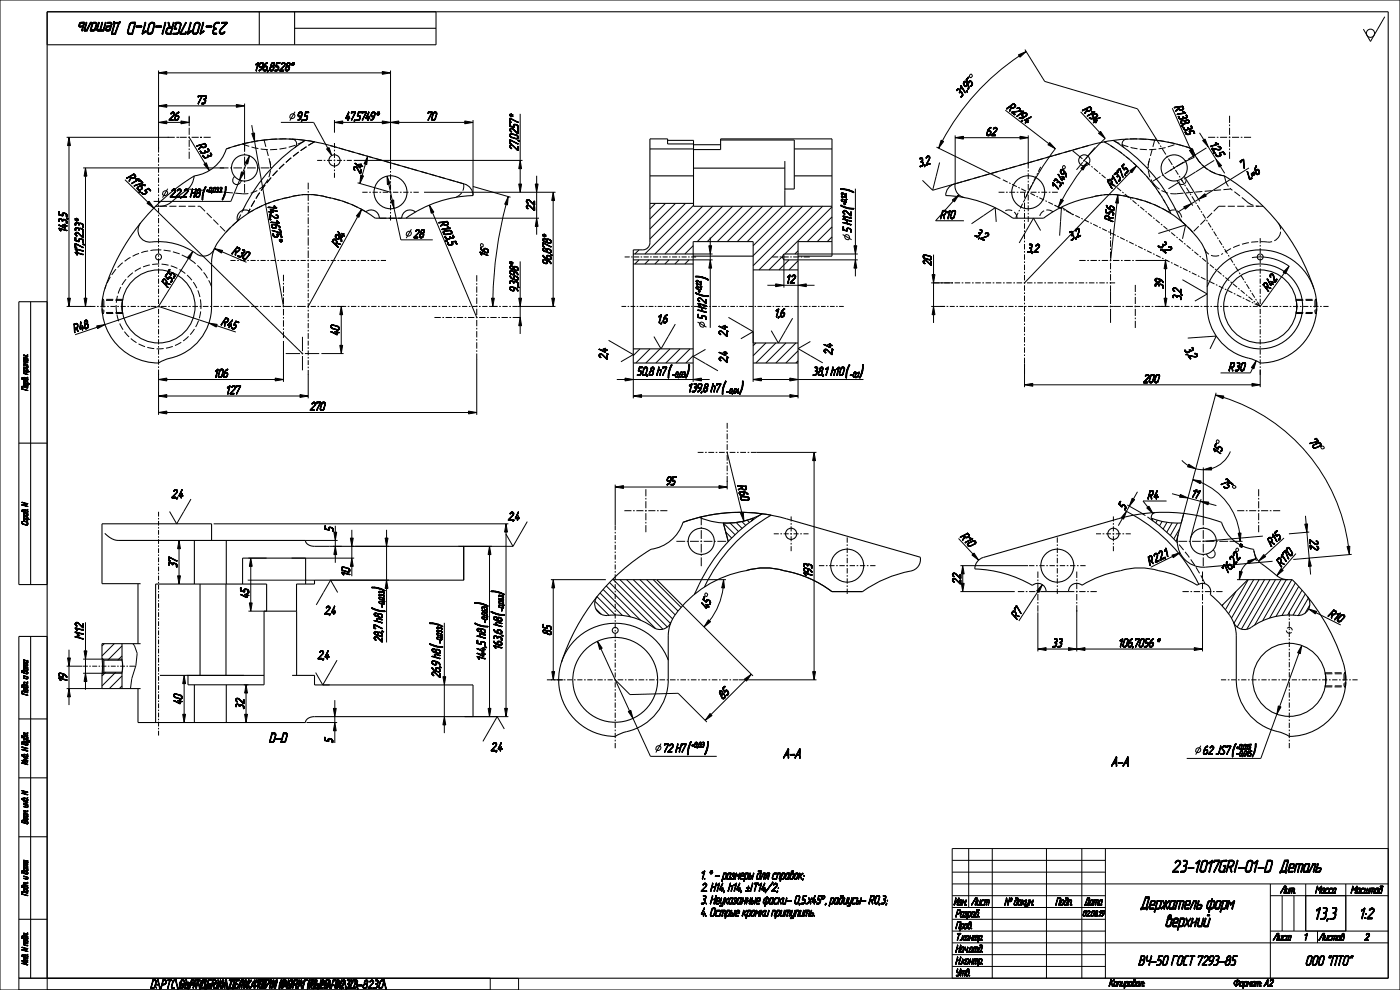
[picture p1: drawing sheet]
<svg xmlns="http://www.w3.org/2000/svg" width="594mm" height="420mm" viewBox="0 0 594 420" stroke-linecap="round" stroke-linejoin="round" font-family="sans-serif">
<defs><g id="words">
<g font-size="7.3">
<text x="54.3" y="9.5" transform="rotate(-180 54.3 9.5)">Деталь</text>
<text x="105.4" y="9.5" transform="rotate(-180 105.4 9.5)">23-1017GRI-01-D</text>
<text x="488.6" y="370">23-1017GRI-01-D</text>
<text x="539.7" y="370">Деталь</text>
<text x="473.8" y="385.6">Держатель форм</text>
<text x="556.8" y="390">13,3</text>
<text x="489.8" y="393.1">верхний</text>
</g>
<g font-size="7.2">
<text x="85.2" y="84.4">(</text>
<text x="94.2" y="84.4">)</text>
<text x="361.9" y="89.2" transform="rotate(-90 361.9 89.2)">( )</text>
<text x="300.3" y="126.3" transform="rotate(-90 300.3 126.3)">( )</text>
<text x="283" y="160">( )</text>
<text x="358.4" y="160">( )</text>
<text x="305.9" y="167">( )</text>
<text x="163" y="250.8" transform="rotate(-90 163 250.8)">)</text>
<text x="206.6" y="257.4" transform="rotate(-90 206.6 257.4)">)</text>
<text x="213.6" y="252.4" transform="rotate(-90 213.6 252.4)">)</text>
<text x="163" y="260" transform="rotate(-90 163 260)">(</text>
<text x="213.6" y="261.6" transform="rotate(-90 213.6 261.6)">(</text>
<text x="187.5" y="266" transform="rotate(-90 187.5 266)">)</text>
<text x="206.6" y="266.5" transform="rotate(-90 206.6 266.5)">(</text>
<text x="187.5" y="275.2" transform="rotate(-90 187.5 275.2)">(</text>
<text x="291.2" y="319.8">( )</text>
<text x="522.3" y="320.7">(</text>
<text x="531.2" y="320.7">)</text>
</g>
<text font-size="6.6" x="575.4" y="389.7">1:2</text>
<g font-size="5.9">
<text x="111" y="315">D-D</text>
<text x="328.8" y="321.6">А-А</text>
<text x="468" y="325.1">А-А</text>
<text x="475.5" y="409.5">ВЧ-50 ГОСТ 7293-85</text>
<text x="548.4" y="409.5">ООО &quot;ПТО&quot;</text>
</g>
<g font-size="5.1">
<text x="108" y="30">196,8528</text>
<text x="123.2" y="30">*</text>
<text x="407.7" y="41.5" transform="rotate(-48 407.7 41.5)">31,95</text>
<text x="83.4" y="44">73</text>
<text x="427.1" y="46.1" transform="rotate(38 427.1 46.1)">R219,4</text>
<text x="459.1" y="46.8" transform="rotate(47 459.1 46.8)">R194</text>
<text x="498.2" y="45.5" transform="rotate(66 498.2 45.5)">R138,35</text>
<text x="71.6" y="51">26</text>
<text x="126" y="51">9,5</text>
<text x="146.5" y="51">47,5749</text>
<text x="159.3" y="51">*</text>
<text x="181" y="51">70</text>
<text x="219.8" y="50.1" transform="rotate(-90 219.8 50.1)">*</text>
<text x="418.4" y="57.5">62</text>
<text x="83.5" y="61.8" transform="rotate(59 83.5 61.8)">R33</text>
<text x="219.8" y="64" transform="rotate(-90 219.8 64)">27,0257</text>
<text x="513.2" y="61.5" transform="rotate(58 513.2 61.5)">12,5</text>
<text x="390.1" y="70.8" transform="rotate(-16 390.1 70.8)">3,2</text>
<text x="527.4" y="71.8" transform="rotate(-32 527.4 71.8)">7</text>
<text x="53.6" y="75.6" transform="rotate(44 53.6 75.6)">R176,5</text>
<text x="152.9" y="73.9" transform="rotate(-74 152.9 73.9)">24</text>
<text x="530.2" y="76.2" transform="rotate(-32 530.2 76.2)">L=6</text>
<text x="72" y="83.7">22,2 H8</text>
<text x="448.7" y="80.7" transform="rotate(-57 448.7 80.7)">13,49</text>
<text x="471.7" y="80" transform="rotate(-46 471.7 80)">R137,5</text>
<text x="113.7" y="87.3" transform="rotate(80 113.7 87.3)">142,1675</text>
<text x="226.8" y="89.5" transform="rotate(-90 226.8 89.5)">22</text>
<text x="35.4" y="94.4" transform="rotate(-90 35.4 94.4)">*</text>
<text x="186.2" y="94.4" transform="rotate(67 186.2 94.4)">R103,5</text>
<text x="399" y="92.8">R10</text>
<text x="472.1" y="94.1" transform="rotate(-84 472.1 94.1)">R56</text>
<text x="28.4" y="98.5" transform="rotate(-90 28.4 98.5)">143,5</text>
<text x="116.2" y="101.4" transform="rotate(80 116.2 101.4)">*</text>
<text x="175.4" y="100.9">28</text>
<text x="233.8" y="101.1" transform="rotate(-90 233.8 101.1)">*</text>
<text x="361.2" y="98.6" transform="rotate(-90 361.2 98.6)">5 H12</text>
<text x="413.4" y="100" transform="rotate(26 413.4 100)">3,2</text>
<text x="98.3" y="107.6" transform="rotate(23 98.3 107.6)">R30</text>
<text x="143.5" y="105.1" transform="rotate(-61 143.5 105.1)">R94</text>
<text x="435.7" y="107.1">3,2</text>
<text x="454.3" y="102.1" transform="rotate(-26 454.3 102.1)">3,2</text>
<text x="491.2" y="104.3" transform="rotate(43 491.2 104.3)">3,2</text>
<text x="35.4" y="108.7" transform="rotate(-90 35.4 108.7)">117,5233</text>
<text x="206.8" y="109.1" transform="rotate(-82 206.8 109.1)">16</text>
<text x="219.8" y="112.7" transform="rotate(-90 219.8 112.7)">*</text>
<text x="233.8" y="112.3" transform="rotate(-90 233.8 112.3)">96,878</text>
<text x="395.2" y="112.8" transform="rotate(-90 395.2 112.8)">20</text>
<text x="71.2" y="122.1" transform="rotate(-58 71.2 122.1)">R55</text>
<text x="219.8" y="123.9" transform="rotate(-90 219.8 123.9)">9,3698</text>
<text x="333.6" y="120.2">12</text>
<text x="493.6" y="122.5" transform="rotate(-90 493.6 122.5)">39</text>
<text x="538.2" y="123.7" transform="rotate(-54 538.2 123.7)">R42</text>
<text x="501.2" y="127.4" transform="rotate(-90 501.2 127.4)">3 ,2</text>
<text x="93.7" y="137.8" transform="rotate(18 93.7 137.8)">R45</text>
<text x="279" y="137">1,6</text>
<text x="299.6" y="135.7" transform="rotate(-90 299.6 135.7)">5 H12</text>
<text x="328.7" y="134.5">1,6</text>
<text x="31.6" y="141.2" transform="rotate(-19 31.6 141.2)">R48</text>
<text x="143.9" y="142.3" transform="rotate(-90 143.9 142.3)">40</text>
<text x="308.5" y="142.9" transform="rotate(-90 308.5 142.9)">2 ,4</text>
<text x="502.4" y="148.4" transform="rotate(56 502.4 148.4)">3,2</text>
<text x="257.7" y="152.6" transform="rotate(-90 257.7 152.6)">2 ,4</text>
<text x="308.6" y="154" transform="rotate(-90 308.6 154)">2 ,4</text>
<text x="353.1" y="150.7" transform="rotate(-90 353.1 150.7)">2 ,4</text>
<text x="90.9" y="160.1">106</text>
<text x="270.2" y="159.3">50,8 h7</text>
<text x="344.7" y="159.3">38,1 h10</text>
<text x="521.4" y="157.3">R30</text>
<text x="95.9" y="167.1">127</text>
<text x="291.9" y="166.3">139,8 h7</text>
<text x="485" y="162.4">200</text>
<text x="131.4" y="174.1">270</text>
<text x="555.3" y="187.7" transform="rotate(50 555.3 187.7)">70</text>
<text x="517.6" y="193.1" transform="rotate(-68 517.6 193.1)">15</text>
<text x="282.6" y="205.7">95</text>
<text x="312.9" y="206.1" transform="rotate(76 312.9 206.1)">R60</text>
<text x="517.6" y="205.1" transform="rotate(43 517.6 205.1)">75</text>
<text x="72.8" y="211.2">2,4</text>
<text x="487" y="211.7">R4</text>
<text x="505.4" y="210.7" transform="rotate(15 505.4 210.7)">11</text>
<text x="215.5" y="220.7">2,4</text>
<text x="477.2" y="216.5" transform="rotate(-61 477.2 216.5)">5</text>
<text x="141.4" y="225.5" transform="rotate(-90 141.4 225.5)">5</text>
<text x="407.3" y="227.9" transform="rotate(47 407.3 227.9)">R10</text>
<text x="539.4" y="232" transform="rotate(-42 539.4 232)">R15</text>
<text x="555.6" y="228.8" transform="rotate(85 555.6 228.8)">22</text>
<text x="487.8" y="239.9" transform="rotate(-26 487.8 239.9)">R22,1</text>
<text x="75.1" y="240.8" transform="rotate(-90 75.1 240.8)">37</text>
<text x="148.4" y="244.5" transform="rotate(-90 148.4 244.5)">10</text>
<text x="344.5" y="244.7" transform="rotate(-90 344.5 244.7)">193</text>
<text x="520.8" y="243.5" transform="rotate(-52 520.8 243.5)">76,22*</text>
<text x="543.7" y="240.6" transform="rotate(-49 543.7 240.6)">R170</text>
<text x="407.6" y="247.9" transform="rotate(-90 407.6 247.9)">22</text>
<text x="105.5" y="253.7" transform="rotate(-90 105.5 253.7)">45</text>
<text x="137.5" y="260.7">2,4</text>
<text x="300.3" y="258.5" transform="rotate(-67 300.3 258.5)">45</text>
<text x="431.5" y="263" transform="rotate(-57 431.5 263)">R7</text>
<text x="563.4" y="261.5" transform="rotate(26 563.4 261.5)">R10</text>
<text x="233.9" y="269.5" transform="rotate(-90 233.9 269.5)">85</text>
<text x="35.4" y="271.2" transform="rotate(-90 35.4 271.2)">M12</text>
<text x="162.3" y="272.5" transform="rotate(-90 162.3 272.5)">28,7 h8</text>
<text x="212.9" y="275.6" transform="rotate(-90 212.9 275.6)">163,6 h8</text>
<text x="446.4" y="274.5">33</text>
<text x="474.7" y="274.5">106,7056</text>
<text x="490.7" y="274.5">*</text>
<text x="134.7" y="279.5">2,4</text>
<text x="205.9" y="280.2" transform="rotate(-90 205.9 280.2)">144,5 h8</text>
<text x="186.8" y="287.6" transform="rotate(-90 186.8 287.6)">26,9 h8</text>
<text x="28.4" y="289.3" transform="rotate(-90 28.4 289.3)">19</text>
<text x="77.2" y="298.8" transform="rotate(-90 77.2 298.8)">40</text>
<text x="306.7" y="296.9" transform="rotate(-45 306.7 296.9)">85</text>
<text x="103.5" y="300.9" transform="rotate(-90 103.5 300.9)">32</text>
<text x="141.2" y="315.2" transform="rotate(-90 141.2 315.2)">5</text>
<text x="208.2" y="318.6">2,4</text>
<text x="281.3" y="319.1">72 H7</text>
<text x="510.4" y="320">62 JS7</text>
<text x="297.3" y="373">1. * - размеры для справок;</text>
<text x="297.3" y="378.2">2. H14, h14, ±IT14/2;</text>
<text x="297.3" y="383.5">3. Неуказанные фаски- 0,5.х45°, радиусы- R0,3;</text>
<text x="297.3" y="388.7">4. Острые кромки притупить.</text>
<text x="62.4" y="419.3">D:\PTC\work\ДЕРЖАТЕЛИ ФОРМ (РЫЧАГИ)\23-8230\</text>
</g>
<g font-size="4.4">
<text x="402.6" y="384">Изм.</text>
<text x="411" y="384">Лист</text>
<text x="422.5" y="384">№ докум.</text>
<text x="445.6" y="384">Подп.</text>
<text x="459.2" y="384">Дата</text>
<text x="542" y="379">Лит.</text>
<text x="556" y="379">Масса Масштаб</text>
<text x="405.4" y="389">Pазраб.</text>
<text x="405.4" y="394">Пров.</text>
<text x="405.4" y="399">Т.контр.</text>
<text x="539" y="399">Лист</text>
<text x="552.8" y="399">1 Листов</text>
<text x="578.8" y="399">2</text>
<text x="405.4" y="404">Нач.отд.</text>
<text x="405.4" y="409">Н.контр.</text>
<text x="405.4" y="414">Утв.</text>
<text x="470.5" y="418.5">Копировал:</text>
<text x="537.4" y="418.5">Формат: А2</text>
</g>
<g font-size="3.7">
<text x="11.7" y="170.4" transform="rotate(-90 11.7 170.4)">Перв. примен.</text>
<text x="11.7" y="225.5" transform="rotate(-90 11.7 225.5)">Справ. N</text>
<text x="11.7" y="298.2" transform="rotate(-90 11.7 298.2)">Подп. и дата</text>
<text x="11.7" y="328.1" transform="rotate(-90 11.7 328.1)">Инв. N дубл.</text>
<text x="11.7" y="353.2" transform="rotate(-90 11.7 353.2)">Взам. инв. N</text>
<text x="11.7" y="383.2" transform="rotate(-90 11.7 383.2)">Подп. и дата</text>
<text x="11.7" y="413.3" transform="rotate(-90 11.7 413.3)">Инв. N подл.</text>
</g>
<text font-size="3.4" x="457.4" y="388.6">02.08.19</text>
<g font-size="3.1">
<text x="87.4" y="81.6">+0,033</text>
<text x="359.1" y="87" transform="rotate(-90 359.1 87)">+ 0 ,1 2</text>
<text x="297.5" y="124.1" transform="rotate(-90 297.5 124.1)">+ 0 ,1 2</text>
<text x="285.1" y="160">-0,03</text>
<text x="360.5" y="160">-0,1</text>
<text x="308.1" y="167">-0,04</text>
<text x="163" y="257.8" transform="rotate(-90 163 257.8)">- 0 ,0 3 3</text>
<text x="213.6" y="259.4" transform="rotate(-90 213.6 259.4)">- 0 ,0 6 3</text>
<text x="206.6" y="264.3" transform="rotate(-90 206.6 264.3)">- 0 ,0 6 3</text>
<text x="187.5" y="273" transform="rotate(-90 187.5 273)">- 0 ,0 3 3</text>
<text x="293.4" y="317">+0,03</text>
<text x="524.5" y="317.9">+0,015</text>
<text x="524.5" y="320.7">-0,015</text>
</g>
</g></defs>
<g fill="none" stroke="#000" stroke-width=".42">
<path d="M0 0h594v420h-594zM67.3 30.9l3.5-.6v1.2zM67.3 29.9v33.2M70.8 30.9h91.4M162.2 30.3l3.5 .6-3.5 .6zM165.7 29.9v41.6M432.1 23.3l3.3-1.4-2.6 2.4zM432.4 23.8a100.5 100.5 0 0 0-32.6 35.9M434.9 21l8.4 13.5 39.3 11.7 7.9 12.6M28.3 58.3h43.3M29.3 58.3l.6 3.5h-1.2zM67.3 44.9l3.5-.6v1.2z"/>
<path d="M67.3 51.9l3.5-.6v1.2zM70.8 44.9h29.5M76.8 51.3l3.5 .6-3.5 .6zM80.3 49.6v3.3M80.3 58.3l6.7 11.1M100.3 44.3l3.5 .6-3.5 .6zM103.8 43.9v19.8M106.8 53.1l.6 3.4M106.8 56.6l1.2-.2v3.6zM108 60l12.3 70M119.2 51.9h13.9l6 11M123.3 48.7l1.3-.4a1.1 1.1 0 0 1 .1 1.8 1.1 1.1 0 0 1-1.7-.5z"/>
<path d="M125.2 47.4l-2.2 3.8M141.9 51.9l3.5-.6v1.2zM141.9 50.9v5.4M145.4 51.9h16.8M165.7 51.9l3.5-.6v1.2zM169.2 51.9h28M197.2 51.3l3.5 .6-3.5 .6zM200.7 50.9v32M220.7 48.3v19.8M399.3 59.5l1.1 .5-2.2 2.9zM405.3 58.4l3.5-.6v1.2zM405.3 57.4v20.6"/>
<path d="M408.8 58.4h24M426.6 46.7l18.4 14.2M432.8 57.8l3.5 .6-3.5 .6zM436.3 57.4v12.4M458.5 47.4l8 8.7M466.1 56.6l.9-.9 1.9 3zM468.9 58.7l-4.8 4.8-4.5 5M497.4 45.9l7.8 17.7M508.9 56.3l1.9 3M510.3 59.6l1-.6 1.3 3.3zM29.3 61.8v64.7M35.3 71.2h59.8"/>
<path d="M36.3 71.2l.6 3.5h-1.2zM36.3 74.7v51.8M53 76.2l9.8 9.6M86.5 69.7l1-.6 1.3 3.3zM101.7 76.4l-3.7 9h-32.8M102.4 72.9l1.2 .5-1.9 3zM104.5 69.3l-1.5 3.8M105.9 66.1l-.8 3.5-1.1-.5zM138.6 63.2l1-.6 1.2 3.4zM150.1 68.1h71.6M151.7 77.6l14 4M153.1 74.3l1.1 .3-1.5 3.2z"/>
<path d="M164.2 74.7l1.3 3.3-1.1 .3zM165 78.1l1.4 6.9M200.7 79.1l15.9 4.6M220.1 78.1h1.2l-.6 3.5zM220.7 68.1l.6 3.5h-1.2zM220.7 71.6v6.5M227.1 78.1h1.2l-.6 3.5zM227.7 74.6v3.5M397.3 62.4l27.2 13.4M445.4 60.5l2.4 2.6-3.2-1.7zM447.8 63.1l-6.4 9.1-6 11.2M458.6 71.4l2.6-2.4-1.7 3.2z"/>
<path d="M459.1 71.8l-4.5 6.3-3.9 6.6M460.5 68.4l1.6 1.3M479.8 72.9l-45.1 47.1M500.3 77.9l5.8 9.3M503.3 76.2l5.7 9.2M504.7 63.8l1.1-.5 .8 3.5zM506.6 66.8l-4.7 2.3-5.5 3.3M511.9 62.7l-5.2 3.3M515.2 68l-7.9 4.9M517.8 70.6l1.8 2.9M529.9 71.3l-18.4 11.4M63.2 85.4l2.1 2.9-2.9-2.1z"/>
<path d="M65.3 88.3l63 61.7M69.3 81.4l1.3-.5a1.1 1.1 0 0 1 .1 1.8 1.1 1.1 0 0 1-1.7-.5zM71.2 80.1l-2.2 3.7M151.8 91.9l-21 38.1M153.5 88.8l-1.2 3.4-1.1-.6zM165.9 85.1l1.1-.2 .2 3.5zM167.2 88.4l2.9 13.4h13.5M172.2 92.6h56.5M172.7 98.5l1.3-.4a1.1 1.1 0 0 1 .1 1.8 1.1 1.1 0 0 1-1.7-.5zM174.6 97.2l-2.2 3.8M179.9 81.6h55.8M182.2 87l1.9 3-1.1 .5z"/>
<path d="M183.5 90.2l18.8 44.5M214.7 86.8a169.1 169.1 0 0 0-5.6 39.7M215.6 83.4l-.3 3.5-1.2-.3zM227.7 92.6l.6 3.5h-1.2zM227.7 81.6v11M227.7 96.1v3.5M234.7 81.6l.6 3.5h-1.2zM234.7 85.1v41.4M278.1 86.3l-2.4 2.3M282.4 86.3l-6.7 6.6M286.6 86.3l-10.9 10.8M290.8 86.3l-15.1 15.1"/>
<path d="M294.2 87.1l-20.6 20.7M298.1 87.5l-20.2 20.3M302.3 87.5l-20.2 20.3M306.6 87.5l-20.3 20.3M310.8 87.5l-15 15M315.1 87.5l-15 15M319.3 87.5l-15 15M323.6 87.5l-15 15M327.8 87.5l-15 15M332 87.5l-15 15M336.3 87.5l-16.8 16.7M340.5 87.5l-21 21"/>
<path d="M344.8 87.5l-25.3 25.2M349 87.5l-27 27M353 87.8l-20 20M353 92l-10.5 10.5M353 96.2l-6.3 6.3M357.5 99.5l3.8 2.2M358.6 99.8a1.12 1.12 0 0 1 1.6 .3 1.12 1.12 0 0 1-.5 1.6l-.9-.3-.2-.4zM362.9 80v24.3M404.1 84.8l2.7-2.2-1.9 3zM404.5 85.2l-7.5 8.5h12M447.5 87.1l2.5 1.2M450.1 84.5l1.1 .5-2.1 2.9z"/>
<path d="M473.9 86.2l-2.7 24.3M474.3 82.7l.2 3.5-1.2-.1zM502.2 87.7l3.3-1.3-2.6 2.3zM502.6 88.2l-3 1.9M508.5 84.5l2.7-2.3 .6 1zM508.5 84.5l-3 1.9M80 109.6l-12.7 20.4M81.8 106.7l-1.3 3.3-1-.7zM91 105.4l3.4 .9-.4 1.1zM94.2 106.8l10.4 4.5M220.7 110.9v15.6M271.1 110.3l-1.7 1.7"/>
<path d="M271.1 106l-1.7 1.8M275.4 110.3l-1.8 1.7M279.6 110.3l-1.8 1.7M283.8 110.3l-1.7 1.7M288.1 110.3l-1.8 1.7M292.3 110.3l-1.7 1.7M294.1 104.2l-3.5 3.6M294.1 110.3h8.3M294.1 107.8h8.3M300.8 104.3h1.2l-.6 3.5zM301.4 110.3l.6 3.5h-1.2zM301.4 100.8v3.5"/>
<path d="M301.4 107.8v2.5M301.4 113.8v25.3M332 108.8l-5.7 5.7M332.6 110.3v11.7M334.8 110.3l-4.3 4.2M338.6 106.4l-1.3 1.4M338.6 110.6l-3.9 3.9M338.6 110.3h25.3M338.6 107.8h25.3M353 100.5l-2 2M362.3 104.3h1.2l-.6 3.5zM362.9 110.3l.6 3.5h-1.2z"/>
<path d="M362.9 107.8v2.5M362.9 113.8v3.5M395.5 116.5h1.2l-.6 3.5zM396.1 108v8.5M483.7 110.5h11.8M494.5 110.5l.6 3.5h-1.2zM494.5 114v12.5M531.2 109.3a21 21 0 0 1 15.8 3.7M544.4 115.5l2.6-2.5-1.6 3.2zM544.9 115.8l-10.2 14.2M28.3 130h10.4M28.7 126.5h1.2l-.6 3.5z"/>
<path d="M35.7 126.5h1.2l-.6 3.5zM41 138.3l3.5-.6-3.1 1.7zM41.2 138.8l-9.3 3.2M67.3 130l21.3 7.1M67.3 130l-22.8 7.7M88.6 137.1l3.5 .5-.3 1.1zM92 138.2l8.1 2.7M142.7 130h3.1M144.8 130l.6 3.5h-1.2zM144.8 133.5v13M208.1 130h2.9M208.5 126.5h1.2l-.6 3.5z"/>
<path d="M219.7 134.7h1.3M219.7 130h16M220.1 126.5h1.2l-.6 3.5zM220.7 134.7l.6 3.5h-1.2zM220.7 130v4.7M220.7 138.2v3.5M234.1 126.5h1.2l-.6 3.5zM296 136.6l3.7 2.2M297 136.9a1.12 1.12 0 0 1 1.6 .3 1.12 1.12 0 0 1-.5 1.6l-.8-.3-.3-.4zM325.6 121h3.5M329.1 120.4l3.5 .6-3.5 .6zM338.6 121l3.5-.6v1.2z"/>
<path d="M342.1 121h3.5M395.1 130h5.9M395.1 120h9.3M396.1 130l.6 3.5h-1.2zM396.1 120v10M396.1 133.5v3.5M491.5 130h4M493.9 126.5h1.2l-.6 3.5zM67.3 158.7v17.3M120.3 144.6v17.4M130.8 158.8v10.2M136.4 150h9.4"/>
<path d="M144.2 146.5h1.2l-.6 3.5zM202.3 152.5v23.5M268.7 154v15M271.5 148l-2.8 2.8M275.8 148l-6 6M280 148l-6 6M284.3 148l-6 6M288.5 148l-6 6M292.8 148l-6 6M294.1 150.9l-3.1 3.1M319.5 154v8M320.7 145.5l-1.2 1.2"/>
<path d="M325 145.5l-5.5 5.4M329.2 145.5l-8.5 8.5M333.4 145.5l-8.5 8.5M337.7 145.5l-8.5 8.5M338.6 148.8l-5.2 5.2M338.6 153.1l-.9 .9M338.6 154v15M434.7 154.1v10.2M531.5 156.2l-1 2h-12.6M533 153l-1 3.5-1.1-.5zM534.7 156.8v7.5M67.3 168l3.5-.6v1.2z"/>
<path d="M67.3 175l3.5-.6v1.2zM67.3 161l3.5-.6v1.2zM70.8 175h128M70.8 168h56.5M70.8 161h46M116.8 160.4l3.5 .6-3.5 .6zM127.3 167.4l3.5 .6-3.5 .6zM198.8 174.4l3.5 .6-3.5 .6zM261.7 161h3.5M265.2 160.4l3.5 .6-3.5 .6zM268.7 168l3.5-.6v1.2zM268.7 161h25.4"/>
<path d="M272.2 168h62.9M294.1 161l3.5-.6v1.2zM319.5 161l3.5-.6v1.2zM323 161h12.1M335.1 167.4l3.5 .6-3.5 .6zM335.1 160.4l3.5 .6-3.5 .6zM338.6 161h27.7M434.7 163.3l3.5-.6v1.2zM438.2 163.3h93M515.7 167.6l3.5 .4-.3 1.2zM516 166.6l-14.8 55.3M519.1 168.6a77 77 0 0 1 53 63.2"/>
<path d="M531.2 162.7l3.5 .6-3.5 .6zM308.5 191.9l6.3 25.8M321.1 191.9h25.3M345.4 191.9l.6 3.5h-1.2zM345.4 195.4v89.5M501.4 195.3l2.7 2.2M504.4 196.9l2.9 2-3.4-.9zM507.3 198.9l3.2 .4M510.5 199.3l3.4-1.1 .2 1.2zM510.5 198.3v21M522 191.5a12.4 12.4 0 0 1-8 7.3M261 206.6l3.5-.6v1.2z"/>
<path d="M261 205.6v17.2M264.5 206.6h40.5M305 206l3.5 .6-3.5 .6zM308.5 203.9v3.7M314.2 217.8l1.2-.3 .2 3.6zM319.1 220l.3 .3M476.2 220l-1.7 3M477.1 216.4l3.8 2.2M477.9 216.9l-1.2 3.4-1-.6zM478.3 214.2l7.1 4.1M480.4 211.4l1 .6-2.2 2.7zM482.6 208.6l-1.7 3.1"/>
<path d="M486.5 215.5l1-.7 1.7 3.1zM495 212.6h-10l2 2.5M497.3 209.4l3.3 1M500.8 209.8l3.2 1.5-3.5-.4zM504 211.3l5.3 1.4M506.1 203.5l3.5 .6-.4 1.1zM509.3 212.7l3.6 .3-.3 1.2zM509.4 204.6a27.1 27.1 0 0 1 16.5 21.6M509.6 211.7l-4.4 16.5M512.7 213.6l3.4 .9M553.9 218.8l.3 3.5M76 229.3l.6 3.5h-1.2z"/>
<path d="M76 232.8v11.5M90.6 222.2h125.1M105.4 236.8h7.7M106.4 236.8l.6 3.5h-1.2zM123.7 236.8h26.6M129.6 229.3h13.7M141.3 231.8h3.7M141.7 225.8h1.2l-.6 3.5zM142.3 231.8l.6 3.5h-1.2zM142.3 229.3v2.5M142.3 235.3v3.5M148.7 228.3h1.2l-.6 3.5z"/>
<path d="M149 231.8h1.3M149.3 236.8l.6 3.5h-1.2zM149.3 224.8v3.5M149.3 231.8v5M150.8 231.8h14.2M163.4 228.3h1.2l-.6 3.5zM164 224.8v3.5M164 231.8v14.3M194.5 231.8h14.2M207.7 231.8l.6 3.5h-1.2zM207.7 235.3v65.2M214.7 222.2l.6 3.5h-1.2z"/>
<path d="M214.7 225.7v74.8M306.9 221.9l5 5M307.9 225.7l2.6 2.6M309 229.6v.1M309.7 221.9l3.7 3.6M312.3 221.7l2.6 2.5M314.7 221.2l1.7 1.7M317 220.7l1 1M407.5 240h28.7M408.5 240l.6 3.5h-1.2zM412.4 235.5l.9-.8 1.9 2.9zM489.1 220l-.3 .6"/>
<path d="M491.1 220.7l-.7 1.2M493.1 221.2l-1.1 1.9M495.2 221.6l-1.7 2.8M497.2 235.5l3.4-1-2.8 2.1zM497.3 221.8l-2.3 4M497.5 236.1l-9.3 4.5M499.6 221.9l-3.1 5.3M500.5 224.3l-2.5 4.4M525.3 226.2l1.2-.1-.3 3.6zM529.4 237.9l3.4-.9-2.9 2zM532 233.7l1.1 4.3M535.8 227.4l-25.3 2.3"/>
<path d="M536.2 235.3l.8 .9-3 1.9zM539.9 238.1l-5.5 .5M544.8 228.3l-8.2 7.4M553.6 222.4l1.2-.1-.3 3.5zM554.5 225.8l1 11M555.5 236.8l.9 3.4-1.2 .1zM555.5 225.7l-8.6 .8M571.5 231.9l1.2-.2-.2 3.6zM573.5 235.2l-24.8 2.2M75.4 244.3h1.2l-.6 3.5zM105.1 246.1h28.3M105.4 259.3h7.7"/>
<path d="M105.8 255.8h1.2l-.6 3.5zM106.4 240.3v15.5M139.9 246.1h25.1M164 249.6v22.9M233.7 245.9h23.4M234.7 245.9l.6 3.5h-1.2zM234.7 249.4v35.5M252.4 255.1l6 6M252.8 258.3l2.3 2.3M253.3 253.1l7.8 7.8M254.6 251.6l9.5 9.5M255.9 250.1l11.6 11.6"/>
<path d="M257.2 248.6l14.6 14.5M258.6 247.1l19.6 19.6M260.2 245.9l21 21M263 245.9l20.1 20.1M265.9 245.9l18.5 18.6M268.7 245.9l16.7 16.7M271.5 245.9l15 15M274.4 245.9l13.3 13.3M277.2 245.9l11.8 11.8M278.6 245.9h29.4M289.6 256.9l29.9 29.9M306.8 249.4a28.4 28.4 0 0 1-5.8 14"/>
<path d="M307 245.9l.4 3.5h-1.2zM407.5 251h23M407.9 247.5h1.2l-.6 3.5zM440.4 259.8v16.6M440.4 251l-8.1 12.4M442.3 248l-1.4 3.3-1-.6zM456.9 258.8v17.6M510.2 259.1v17.3M518.9 256.4l-.4 .7M524.4 251l-4.5 7.7M524.8 245.9h4.6M525.9 242.4l1.2 .2-1.3 3.3z"/>
<path d="M529.6 245.9l-8.4 14.5M531.9 245.9l-9.4 16.3M534.2 245.9l-10.6 18.5M536.5 245.9l-11.6 20.1M538.8 245.9l-12.1 21M541.2 245.9l-12.2 21.1M543.5 245.9l-11.2 19.3M543.5 241.2l.9 .8-2.7 2.2zM545.8 245.9l-10.1 17.5M548.1 245.9l-9.4 16.3M549.6 247.3l-8.2 14.2M551 248.8l-7.1 12.3"/>
<path d="M552.4 250.4l-6.1 10.5M553.8 252l-5.2 9M555.1 253.7l-4.3 7.4M555.2 258.4l3.4 1-.5 1.1zM555.7 256.7l-2 3.4M555.8 240.3l.3 3.4M558.4 259.9l10.4 5.2M28.7 279.1h1.2l-.6 3.5zM29.3 275.6v3.5M35.3 279.6h16.5M35.7 276.1h1.2l-.6 3.5zM36.3 264v12.1"/>
<path d="M36.3 279.6v6M44.2 273.1l-.9 .9M48.5 273.1l-5.2 5.2M51.8 274l-6.1 6.1M51.8 278.3l-1.8 1.8M51.8 279.6h.1M51.8 279.6v.1M51.8 279.7h.1M51.8 279.7l.3 2.8-.3 2.8M56.4 273.1l.7 .9 1.1 3.2-.5 5.1-1.8 5.6-.5 4.2M188.5 264.2v22.9M253.5 272.1l2 2.9-1.1 .5z"/>
<path d="M255 275.2l12.1 26.4M300.6 263l.9 .8-2.8 2.2zM440.4 275.4l3.5-.6v1.2zM443.9 275.4h9.5M453.4 274.8l3.5 .6-3.5 .6zM456.9 275.4l3.5-.6v1.2zM460.4 275.4h46.3M506.7 274.8l3.5 .6-3.5 .6zM551.1 277.1l-8.2 22.6M552.3 273.8l-.6 3.5-1.1-.4zM28.3 292.1h15M28.3 282.6h6.7"/>
<path d="M29.3 292.1l.6 3.5h-1.2zM29.3 282.6v9.5M29.3 295.6v3.5M36.3 285.6l.6 3.5h-1.2zM36.3 289.1v3.5M44.9 285.2l-1.6 1.6M49.1 285.2l-5.8 5.8M51.8 286.8l-5.4 5.3M51.8 291l-1.2 1.1M51.8 285.4v.2h-16.5M51.8 285.3v.1M78.1 286.5l.6 3.5h-1.2z"/>
<path d="M78.1 290v13M79.1 286.5h24.3M103.4 290.5h2M104.4 290.5l.6 3.5h-1.2zM104.4 294v9M142.1 297v3.5M187.9 287.1h1.2l-.6 3.5zM188.5 290.6v13.4M233.7 288.4h5.3M234.1 284.9h1.2l-.6 3.5zM261 288.4l6.3 6.3 20.4-.6 12.2 12.2M313.5 288.4h32.9"/>
<path d="M315.9 288.1l2.9-2-2.1 2.9zM316.3 288.5l-14.6 14.6M344.8 284.9h1.2l-.6 3.5zM542.4 299.5l1.1 .4-1.7 3.1zM77.5 303h1.2l-.6 3.5zM103.8 303h1.2l-.6 3.5zM130.1 306.5h13M141.5 300.5h1.2l-.6 3.5zM142.1 306.5l.6 3.5h-1.2zM142.1 304v2.5M142.1 310v5.2M188.5 304l.6 3.5h-1.2z"/>
<path d="M188.5 307.5v3.5M200.7 304h15M207.1 300.5h1.2l-.6 3.5zM214.1 300.5h1.2l-.6 3.5zM266.5 301.8l1.1-.5 1 3.5zM268.6 304.8l7.4 16.1h28.1M278.6 316.8l1.3-.5a1.1 1.1 0 0 1 .1 1.8 1.1 1.1 0 0 1-1.7-.4zM280.5 315.5l-2.2 3.8M301.3 302.7l.8 .9-2.9 2zM507.6 317.7l1.3-.5a1.1 1.1 0 0 1 .1 1.8 1.1 1.1 0 0 1-1.7-.5zM509.5 316.4l-2.2 3.7M541.8 303l-6.8 18.8h-31.5"/>
<path d="M404 360h185v55h-185zM411 360v25M421 360v55M444 360v55M459 360v55M469 360v55M404 365h65M404 370h65M404 375h185M404 380h65M539 380h50M539 375v40"/>
<path d="M544 380v15M549 380v15M554 375v20M571 375v20M404 385h65M404 390h65M404 395h65M404 400h185M539 395h50M8 420v-5h200v5M404 405h65M404 410h65"/>
<path d="M523.5 417.1l.3-.1zM523.5 417.1h.3zM523.5 417.2l.3-.1zM523.5 417.2l.3 .1zM523.5 417.4h.3zM523.6 417l.2-.2zM523.6 417h.2zM523.6 417.5h.3zM523.6 416.8l.3-.1zM523.6 416.8v.2zM523.6 417.6h.4zM523.7 416.6l.3-.1z"/>
<path d="M523.7 416.6l.2 .1zM523.7 417.6h.4zM523.8 416.5l.3-.1zM523.8 416.5l.2-.1zM524 416.5h.1M523.8 417.7h1.1zM523.8 417.7h.9zM523.8 417.7h.7zM523.8 417.7h.5zM523.8 417.7h1.6zM523.9 416.3l.5-.1zM523.9 416.3h.4z"/>
<path d="M523.9 416.3l.2 .1zM523.9 417.8l1.5-.1zM523.9 417.8h1.3zM523.9 417.8h1.2zM524 416.2l1.8-.1zM524 416.2h.5zM524.1 417.9l1-.1zM524.1 417.9h.9zM524.2 416.1l1.5-.1zM524.2 416.1h1.6zM524.2 417.9h.8zM524.3 418.4h.2z"/>
<path d="M524.3 418.5l.2-.1zM524.5 418.5h.1M524.3 418.5h.1M524.4 416h1.1zM524.4 416h1.3zM524.4 418.5h.1M524.4 417.9h.6zM524.4 417.9l-.1 .5zM524.5 416l.8-.1zM524.5 416l.6-.1zM524.5 416l.4-.1zM524.5 416h1z"/>
<path d="M524.5 416.2l1.3-.1zM524.6 416.2l1.2-.1zM524.6 417.9h.4zM524.6 417.9l-.3 .5zM524.9 416.2l.9-.1zM524.9 416.2h.2l-.6 1.5zM524.9 417.9h.1M524.9 415.9l.3-.3zM524.9 417.7l.6-.1zM525 415.6h.2zM525 415.6h.2l-.3 .3zM525 415.6h.1"/>
<path d="M525.2 415.6h.1M525.1 415.5h.1M525 415.5h.1M525.2 415.5h.1M525 417.6h.5zM525.1 416.2l.7-.1zM525.1 416.2l-.4 1.5h-.2zM525.2 417.6l.5-.1zM525.3 417.5h.4zM525.3 416.2l.5-.1zM525.4 416.2h.5zM525.4 417.5l.4-.2z"/>
<path d="M525.5 417.4l.3-.1zM525.5 416.2h.4zM525.6 417.3l.3-.1zM525.8 417.3h.1M525.6 416.3h.4zM525.7 417.1l.2-.1zM525.7 417.1l.2 .1zM525.7 416.4h.3zM525.7 417l.3-.2zM525.9 417h.1M525.8 416.4l.2 .1zM525.8 416.8l.2-.1z"/>
<path d="M525.8 416.8h.2l-.3 .2zM525.8 416.6l.2-.1zM525.8 416.6h.2zM525.8 416.7l.2-.1zM525.8 416.7h.2zM526 418.2l.2-.1zM526 418.1h.2zM526 418.2h.3zM526 418.3h.3zM526 418.3h.4zM526 418.4l1.2-.1zM526 418.4l.8-.1z"/>
<path d="M526 418.4h1.1zM526.1 418.5l1-.1zM526.1 418.5h.9zM526.2 418.5h.8zM526.2 418.5h.7zM526.3 418.5h.6zM526.3 416.8l.3-.1zM526.3 416.8h.3l-.6 1.3zM526.4 416.7h.3zM526.4 416.7h.2zM526.4 416.6h.4zM526.4 416.6h.3z"/>
<path d="M526.4 416.6l.3 .1zM526.5 416.6l1.1-.1zM526.5 416.5l1-.1zM526.5 416.5h1.1zM526.6 416.8l-.4 1.3h-.2zM526.6 416.4h.9zM526.7 416.4h.7zM526.7 416.4h.6zM526.9 416.4h.1M526.7 416.4h.8zM526.8 418.5h.1M526.8 416.6l.8-.1z"/>
<path d="M526.8 418.3l.4-.1zM526.9 418.3l.3-.1zM527 418.2h.3zM527.1 418.2l.2-.1zM527.1 418.1h.2zM527.2 416.6h.4zM527.3 416.6h.3zM527.5 419.3h.1M527.4 419.3h.1M527.4 416.7l.2-.1zM527.4 416.7h.2zM527.4 416.8l.2-.1z"/>
<path d="M527.4 416.8h.2l-.5 1.3zM527.5 419.4h.1M527.6 416.8l-.3 1.3h-.2zM527.7 418.5h.9zM527.7 418.5l1-.1zM527.7 418.5l1.1-.2zM527.7 418.5l.8-.2zM527.7 418.5l-.3 .8zM527.8 418.3h.6l-.7 .2zM527.8 418.3l-.4 1zM528 416.5h1.2zM528 416.5l-.6 2.8z"/>
<path d="M528.1 416.4h1zM528.1 416.4h.9zM528.1 416.4h.8zM528.2 416.4h.1M528.2 416.6l1-.1zM528.2 416.6l-.8 2.7zM528.4 418.5h.1M528.5 418.3l.4-.1zM528.6 418.2h.3zM528.7 418.2l.2-.1zM528.7 418.1h.2zM528.9 416.6h.4z"/>
<path d="M529 416.6h.3zM529 416.7l.3-.1zM529 416.7h.3zM529 416.8l.3-.1zM529 416.8h.3l-.6 1.3zM529.3 418.4h.1M529.1 418.4h.2zM529.3 418.5h.1M529.1 418.5h.1M529.2 418.5h.1M529.3 416.8l-.4 1.3h-.2zM529.5 416.5l.2-.1v.4z"/>
<path d="M529.5 416.5l.2 .3-.6 1.6zM529.6 416.4h.1M529.7 416.4h.1M529.7 416.8l.4 .4-.2 .3zM529.7 416.8l-.6 1.6zM529.7 416.4l.4 .8-.4-.4zM529.9 417.5l.8-.7zM530.1 417.5h.1M530 417.5h.1M530.1 417.2l1-.7zM530.1 417.2l1-.8zM530.1 417.2l.6-.4-.8 .7z"/>
<path d="M530.3 418.4h.3zM530.3 418.5l.3-.1zM530.5 418.5h.1M530.4 418.5h.1M531 416.4h.1M530.9 416.4h.1M530.9 416.4l-.8 .8zM530.9 418.2l.2-.1zM530.9 418.1h.2zM530.9 418.2h.3zM530.9 418.3h.3zM530.9 418.3h.4z"/>
<path d="M530.9 418.4l1.5-.1zM530.9 418.4l1.4-.1zM530.9 418.4l.8-.1zM530.9 418.4h1.5zM530.9 418.4h1.1zM531 418.5l1-.1zM531 418.5l.9-.1zM531.1 416.5l-.8 1.9zM531.1 416.5l-.5 1.9h-.3zM531.1 418.5l.8-.1zM531.1 418.5h.8zM531.2 418.5h.7z"/>
<path d="M531.2 416.8l.3-.1zM531.2 416.8h.3l-.6 1.3zM531.2 416.7h.4zM531.2 416.7h.3zM531.3 416.6h.4zM531.3 416.6h.3zM531.3 416.6l.3 .1zM531.4 416.6l1.2-.1zM531.4 416.5l1.2-.1zM531.4 416.5h1.2zM531.5 416.8l-.4 1.3h-.2zM531.5 416.4h1.1z"/>
<path d="M531.6 416.4h1zM531.6 416.4h.9zM531.8 416.4h.1M531.7 418.5h.1M531.7 416.6l.9-.1zM531.7 418.3h.5zM531.7 418.3h.6zM531.8 418.3l.4-.1zM531.8 418.3h.4zM531.9 418.2h.3zM532 418.2l.2-.1zM532 418.2h.2z"/>
<path d="M532 418.1h.2zM532 418.4h.4zM532.1 418.4h.3zM532.1 418.5l.3-.1zM532.1 418.5h.2zM532.3 418.5h.1M532.2 418.5h.1M532.4 416.6l.2-.1-.6 1.6zM532.5 418.4h.2zM532.5 418.4l.2 .1zM532.5 418.5h.2zM532.5 418.5h.1"/>
<path d="M532.7 418.5h.1M532.6 418.5h.1M532.6 416.5l-.4 1.6h-.2zM533 416.5h1.8zM533 416.5l-.5 1.9zM533 416.4h1.7zM533 416.4h1.6zM533 416.4h1.5zM533.1 416.4h.1M533.2 416.6l1.6-.1zM533.2 416.6l-.5 1.8h-.2zM533.6 418.4h.1"/>
<path d="M533.4 418.5l.2-.1zM533.6 418.5h.1M533.4 418.5h.2zM533.5 418.5h.1M533.4 418.5h.1M533.8 416.6l1-.1zM533.8 416.6h.2l-.6 1.8zM534 416.6l.8-.1zM534 416.6l-.6 1.8zM534.2 418.5l.2-.1zM534.4 418.5h.1M534.4 418.4h.1"/>
<path d="M534.2 418.5h.1M534.3 418.5h.1M534.5 416.6h.3zM534.6 416.7h.3zM534.6 416.8l.3-.1zM534.6 416.8l-.4 1.6zM534.8 416.8l-.6 1.6zM534.8 418.3h.3zM535 418.3h.1M535 418.2h.1M534.9 418.2h.1M535.1 418.2h.1"/>
<path d="M534.9 418.3l.2-.1zM535.1 418.3h.1M534.9 418.4h.1M535 418.4h.1M535.1 417.2h.3zM535.3 417.2h.1M535.1 417.3l.2-.1zM535.3 417.3h.1M535.1 417.2h.1M535.3 417.1h.1M535.2 417.1h.1M535.2 417.3h.1"/>
</g>
<g fill="#000">
<path d="M67.3 30.9l3.5-.6v1.2zM162.2 30.3l3.5 .6-3.5 .6zM432.1 23.3l3.3-1.4-2.6 2.4zM29.3 58.3l.6 3.5h-1.2zM67.3 44.9l3.5-.6v1.2zM67.3 51.9l3.5-.6v1.2zM76.8 51.3l3.5 .6-3.5 .6zM100.3 44.3l3.5 .6-3.5 .6zM106.8 56.6l1.2-.2v3.6zM141.9 51.9l3.5-.6v1.2zM165.7 51.9l3.5-.6v1.2zM197.2 51.3l3.5 .6-3.5 .6z"/>
<path d="M405.3 58.4l3.5-.6v1.2zM432.8 57.8l3.5 .6-3.5 .6zM466.1 56.6l.9-.9 1.9 3zM36.3 71.2l.6 3.5h-1.2zM86.5 69.7l1-.6 1.3 3.3zM102.4 72.9l1.2 .5-1.9 3zM105.9 66.1l-.8 3.5-1.1-.5zM138.6 63.2l1-.6 1.2 3.4zM153.1 74.3l1.1 .3-1.5 3.2zM164.2 74.7l1.3 3.3-1.1 .3zM220.7 68.1l.6 3.5h-1.2zM399.3 59.5l1.1 .5-2.2 2.9z"/>
<path d="M445.4 60.5l2.4 2.6-3.2-1.7zM458.6 71.4l2.6-2.4-1.7 3.2zM504.7 63.8l1.1-.5 .8 3.5zM510.3 59.6l1-.6 1.3 3.3zM63.2 85.4l2.1 2.9-2.9-2.1zM153.5 88.8l-1.2 3.4-1.1-.6zM165.9 85.1l1.1-.2 .2 3.5zM182.2 87l1.9 3-1.1 .5zM215.6 83.4l-.3 3.5-1.2-.3zM220.1 78.1h1.2l-.6 3.5zM227.7 92.6l.6 3.5h-1.2zM227.1 78.1h1.2l-.6 3.5z"/>
<path d="M234.7 81.6l.6 3.5h-1.2zM404.1 84.8l2.7-2.2-1.9 3zM450.1 84.5l1.1 .5-2.1 2.9zM474.3 82.7l.2 3.5-1.2-.1zM502.2 87.7l3.3-1.3-2.6 2.3zM508.5 84.5l2.7-2.3 .6 1zM81.8 106.7l-1.3 3.3-1-.7zM91 105.4l3.4 .9-.4 1.1zM301.4 110.3l.6 3.5h-1.2zM300.8 104.3h1.2l-.6 3.5zM362.3 104.3h1.2l-.6 3.5zM362.9 110.3l.6 3.5h-1.2z"/>
<path d="M494.5 110.5l.6 3.5h-1.2zM544.4 115.5l2.6-2.5-1.6 3.2zM28.7 126.5h1.2l-.6 3.5zM35.7 126.5h1.2l-.6 3.5zM41 138.3l3.5-.6-3.1 1.7zM88.6 137.1l3.5 .5-.3 1.1zM144.8 130l.6 3.5h-1.2zM208.5 126.5h1.2l-.6 3.5zM220.1 126.5h1.2l-.6 3.5zM220.7 134.7l.6 3.5h-1.2zM234.1 126.5h1.2l-.6 3.5zM329.1 120.4l3.5 .6-3.5 .6z"/>
<path d="M338.6 121l3.5-.6v1.2zM396.1 130l.6 3.5h-1.2zM395.5 116.5h1.2l-.6 3.5zM493.9 126.5h1.2l-.6 3.5zM144.2 146.5h1.2l-.6 3.5zM533 153l-1 3.5-1.1-.5zM67.3 168l3.5-.6v1.2zM67.3 175l3.5-.6v1.2zM67.3 161l3.5-.6v1.2zM116.8 160.4l3.5 .6-3.5 .6zM127.3 167.4l3.5 .6-3.5 .6zM198.8 174.4l3.5 .6-3.5 .6z"/>
<path d="M268.7 168l3.5-.6v1.2zM265.2 160.4l3.5 .6-3.5 .6zM294.1 161l3.5-.6v1.2zM319.5 161l3.5-.6v1.2zM335.1 167.4l3.5 .6-3.5 .6zM335.1 160.4l3.5 .6-3.5 .6zM434.7 163.3l3.5-.6v1.2zM515.7 167.6l3.5 .4-.3 1.2zM531.2 162.7l3.5 .6-3.5 .6zM345.4 191.9l.6 3.5h-1.2zM504.4 196.9l2.9 2-3.4-.9zM510.5 199.3l3.4-1.1 .2 1.2z"/>
<path d="M261 206.6l3.5-.6v1.2zM305 206l3.5 .6-3.5 .6zM477.9 216.9l-1.2 3.4-1-.6zM480.4 211.4l1 .6-2.2 2.7zM486.5 215.5l1-.7 1.7 3.1zM500.8 209.8l3.2 1.5-3.5-.4zM506.1 203.5l3.5 .6-.4 1.1zM509.3 212.7l3.6 .3-.3 1.2zM76 229.3l.6 3.5h-1.2zM106.4 236.8l.6 3.5h-1.2zM141.7 225.8h1.2l-.6 3.5zM142.3 231.8l.6 3.5h-1.2z"/>
<path d="M149.3 236.8l.6 3.5h-1.2zM148.7 228.3h1.2l-.6 3.5zM163.4 228.3h1.2l-.6 3.5zM207.7 231.8l.6 3.5h-1.2zM214.7 222.2l.6 3.5h-1.2zM314.2 217.8l1.2-.3 .2 3.6zM408.5 240l.6 3.5h-1.2zM412.4 235.5l.9-.8 1.9 2.9zM497.2 235.5l3.4-1-2.8 2.1zM525.3 226.2l1.2-.1-.3 3.6zM529.4 237.9l3.4-.9-2.9 2zM536.2 235.3l.8 .9-3 1.9z"/>
<path d="M553.6 222.4l1.2-.1-.3 3.5zM555.5 236.8l.9 3.4-1.2 .1zM571.5 231.9l1.2-.2-.2 3.6zM75.4 244.3h1.2l-.6 3.5zM105.8 255.8h1.2l-.6 3.5zM234.7 245.9l.6 3.5h-1.2zM307 245.9l.4 3.5h-1.2zM407.9 247.5h1.2l-.6 3.5zM442.3 248l-1.4 3.3-1-.6zM525.9 242.4l1.2 .2-1.3 3.3zM543.5 241.2l.9 .8-2.7 2.2zM555.2 258.4l3.4 1-.5 1.1z"/>
<path d="M35.7 276.1h1.2l-.6 3.5zM253.5 272.1l2 2.9-1.1 .5zM300.6 263l.9 .8-2.8 2.2zM440.4 275.4l3.5-.6v1.2zM453.4 274.8l3.5 .6-3.5 .6zM456.9 275.4l3.5-.6v1.2zM506.7 274.8l3.5 .6-3.5 .6zM552.3 273.8l-.6 3.5-1.1-.4zM29.3 292.1l.6 3.5h-1.2zM28.7 279.1h1.2l-.6 3.5zM36.3 285.6l.6 3.5h-1.2zM78.1 286.5l.6 3.5h-1.2z"/>
<path d="M104.4 290.5l.6 3.5h-1.2zM187.9 287.1h1.2l-.6 3.5zM234.1 284.9h1.2l-.6 3.5zM315.9 288.1l2.9-2-2.1 2.9zM344.8 284.9h1.2l-.6 3.5zM77.5 303h1.2l-.6 3.5zM103.8 303h1.2l-.6 3.5zM141.5 300.5h1.2l-.6 3.5zM142.1 306.5l.6 3.5h-1.2zM188.5 304l.6 3.5h-1.2zM207.1 300.5h1.2l-.6 3.5zM214.1 300.5h1.2l-.6 3.5z"/>
<path d="M266.5 301.8l1.1-.5 1 3.5zM301.3 302.7l.8 .9-2.9 2zM542.4 299.5l1.1 .4-1.7 3.1zM523.5 417.1l.3-.1zM523.5 417.2l.3-.1zM523.5 417.4h.3zM523.6 417l.2-.2zM523.6 417.5h.3zM523.6 416.8l.3-.1zM523.6 417.6h.4zM523.7 416.6l.3-.1zM523.7 417.6h.4z"/>
<path d="M523.8 416.5l.2-.1zM523.5 417.1h.3zM523.5 417.2l.3 .1zM523.6 417h.2zM523.6 416.8v.2zM523.9 416.3h.4zM523.7 416.6l.2 .1zM523.9 417.8h1.3zM524 416.2h.5zM523.8 416.5l.3-.1zM523.9 416.3l.2 .1zM523.8 417.7h.5z"/>
<path d="M524.2 416.1h1.6zM524.1 417.9h.9zM523.8 417.7h.7zM524.6 417.9l-.3 .5zM524.3 418.5l.2-.1zM524.4 416h1.3zM523.9 416.3l.5-.1zM524.2 417.9h.8zM525.1 416.2l-.4 1.5h-.2zM523.8 417.7h.9zM524.5 416h1zM524.3 418.4h.2z"/>
<path d="M524.5 416.2l1.3-.1zM524.4 417.9h.6zM524.4 417.9l-.1 .5zM523.8 417.7h1.1zM524.6 416.2l1.2-.1zM524.6 417.9h.4zM524.9 415.9l.3-.3zM524.5 416l.6-.1zM524.5 416l.4-.1zM524.9 417.7l.6-.1zM525 415.6h.2zM524.9 416.2l.9-.1z"/>
<path d="M524.9 416.2h.2l-.6 1.5zM524.5 416l.8-.1zM524.1 417.9l1-.1zM523.9 417.8h1.2zM525.2 417.6l.5-.1zM525 415.6h.2l-.3 .3zM525.1 416.2l.7-.1zM523.8 417.7h1.6zM523.9 417.8l1.5-.1zM525.3 416.2l.5-.1zM525.4 416.2h.5zM525.5 417.4l.3-.1z"/>
<path d="M525.4 417.5l.4-.2zM524.4 416h1.1zM525 417.6h.5zM525.6 417.3l.3-.1zM525.5 416.2h.4zM525.6 416.3h.4zM524.2 416.1l1.5-.1zM525.7 417.1l.2-.1zM525.3 417.5h.4zM525.7 416.4h.3zM525.7 417l.3-.2zM525.8 416.4l.2 .1z"/>
<path d="M525.8 416.8l.2-.1zM524 416.2l1.8-.1zM525.8 416.6l.2-.1zM525.8 416.7l.2-.1zM525.7 417.1l.2 .1zM525.8 416.8h.2l-.3 .2zM526.6 416.8l-.4 1.3h-.2zM526 418.2h.3zM526 418.3h.4zM525.8 416.6h.2zM525.8 416.7h.2zM526 418.4l1.2-.1z"/>
<path d="M526.1 418.5l1-.1zM526.2 418.5h.8zM526 418.2l.2-.1zM526 418.1h.2zM526 418.3h.3zM526.3 416.8l.3-.1zM526.3 418.5h.6zM526.4 416.7h.3zM526.4 416.6h.3zM526 418.4l.8-.1zM526.5 416.5l1-.1zM526.5 416.5h1.1z"/>
<path d="M526.3 416.8h.3l-.6 1.3zM526.4 416.7h.2zM526.4 416.6l.3 .1zM526.7 416.4h.8zM526.5 416.6l1.1-.1zM526.4 416.6h.4zM526.8 418.3l.4-.1zM526.7 416.4h.6zM526.2 418.5h.7zM527 418.2h.3zM526.1 418.5h.9zM527.1 418.2l.2-.1z"/>
<path d="M527.6 416.8l-.3 1.3h-.2zM526 418.4h1.1zM526.8 416.6l.8-.1zM527.2 416.6h.4zM526.9 418.3l.3-.1zM526.7 416.4h.7zM527.1 418.1h.2zM527.7 418.5l-.3 .8zM527.3 416.6h.3zM527.4 416.7l.2-.1zM527.4 416.7h.2zM527.4 416.8l.2-.1z"/>
<path d="M526.6 416.4h.9zM527.4 416.8h.2l-.5 1.3zM527.8 418.3h.6l-.7 .2zM527.8 418.3l-.4 1zM528 416.5h1.2zM528.1 416.4h1zM528.1 416.4h.8zM528.2 416.6l-.8 2.7zM528 416.5l-.6 2.8zM527.7 418.5h.9zM527.7 418.5l.8-.2zM528.5 418.3l.4-.1z"/>
<path d="M527.7 418.5l1.1-.2zM528.6 418.2h.3zM528.7 418.2l.2-.1zM529.3 416.8l-.4 1.3h-.2zM527.7 418.5l1-.1zM528.2 416.6l1-.1zM528.9 416.6h.4zM528.1 416.4h.9zM528.7 418.1h.2zM529 416.6h.3zM529 416.7l.3-.1zM529 416.7h.3z"/>
<path d="M529 416.8l.3-.1zM529.7 416.8l-.6 1.6zM529.1 418.4h.2zM529 416.8h.3l-.6 1.3zM529.5 416.5l.2-.1v.4zM529.7 416.4l.4 .8-.4-.4zM529.5 416.5l.2 .3-.6 1.6zM530.1 417.2l.6-.4-.8 .7zM529.9 417.5l.8-.7zM529.7 416.8l.4 .4-.2 .3zM531.1 416.5l-.8 1.9zM531.1 416.5l-.5 1.9h-.3z"/>
<path d="M530.3 418.5l.3-.1zM530.3 418.4h.3zM531.5 416.8l-.4 1.3h-.2zM530.9 418.2h.3zM530.9 418.3h.4zM530.1 417.2l1-.8zM530.9 416.4l-.8 .8zM530.1 417.2l1-.7zM531 418.5l.9-.1zM531.1 418.5l.8-.1zM530.9 418.2l.2-.1zM530.9 418.1h.2z"/>
<path d="M530.9 418.3h.3zM531.2 416.8l.3-.1zM531.2 418.5h.7zM531.2 416.7h.4zM531.3 416.6h.3zM530.9 418.4l.8-.1zM531.4 416.5h1.2zM531.2 416.8h.3l-.6 1.3zM531.2 416.7h.3zM531.5 416.4h1.1zM531.3 416.6l.3 .1zM531.6 416.4h1z"/>
<path d="M531.3 416.6h.4zM531.4 416.6l1.2-.1zM531.7 418.3h.6zM530.9 418.4l1.4-.1zM531.6 416.4h.9zM531.8 418.3l.4-.1zM531.8 418.3h.4zM531.1 418.5h.8zM532 418.2h.2zM532.4 416.6l.2-.1-.6 1.6zM532.6 416.5l-.4 1.6h-.2zM530.9 418.4h1.5z"/>
<path d="M532 418.4h.4zM531 418.5l1-.1zM530.9 418.4h1.1zM532.1 418.4h.3zM532.1 418.5l.3-.1zM532 418.2l.2-.1zM532 418.1h.2zM531.9 418.2h.3zM531.7 418.3h.5zM530.9 418.4l1.5-.1zM532.1 418.5h.2zM531.7 416.6l.9-.1z"/>
<path d="M533.2 416.6l-.5 1.8h-.2zM532.5 418.4h.2zM532.5 418.5h.2zM531.4 416.5l1.2-.1zM532.5 418.4l.2 .1zM533 416.5h1.8zM533 416.4h1.7zM533 416.4h1.5zM533 416.5l-.5 1.9zM534 416.6l-.6 1.8zM533.4 418.5l.2-.1zM533.4 418.5h.2z"/>
<path d="M533.2 416.6l1.6-.1zM533.8 416.6l1-.1zM533.8 416.6h.2l-.6 1.8zM534.2 418.5l.2-.1zM534.8 416.8l-.6 1.6zM534 416.6l.8-.1zM534.5 416.6h.3zM533 416.4h1.6zM534.6 416.7h.3zM534.6 416.8l.3-.1zM534.6 416.8l-.4 1.6zM534.8 418.3h.3z"/>
<path d="M534.9 418.3l.2-.1zM535.1 417.2h.3zM535.1 417.3l.2-.1z"/>
</g>
<g fill="none" stroke="#000" stroke-width=".45">
<path d="M110 5v14M125 12h60M125 5v14M185 5v14h-165M129.6 59.5a71.3 71.3 0 0 0-26.6 29.7M283.2 58.9h-7.5v44.8l-.6 1.2-1.7 1-4.7 .1v48h25.4v-51.5h25.4v51.5h19.1v-51.5h14.4M305.7 58.9h47.3v49.8h-14.4M472.4 59.5a72.6 72.6 0 0 1 28.7 34.2M82.5 74.6a87.2 87.2 0 0 0-38.8 50.9 24 24 0 0 0 23.6 28.5 24.9 24.9 0 0 1 8.2-3 22.5 22.5 0 0 0 14.3-21v-18.7a15 15 0 0 1 2.8-8.7M82.5 74.6a16.5 16.5 0 0 0 13.5-11.4 71.1 71.1 0 0 1 43.9-1.5l57.2 16.4a5 5 0 0 1 3.6 4.9M82.5 74.6a8.6 8.6 0 0 1-3.4 6.1M275.7 63.2h18.5v24.3h58.8"/>
<path d="M275.7 74.6h18.5M294.2 71.3h38.8M405.3 78a5 5 0 0 0-4 5M462.1 61.7a71.1 71.1 0 0 1 43.8 1.5 16.5 16.5 0 0 0 13.6 11.4 88.2 88.2 0 0 1 38 47.9M59.7 94.6a5.2 5.2 0 0 0-.1 6.2 5.2 5.2 0 0 0 6 1.8 29.1 29.1 0 0 1 18.9 5.7 5 5 0 0 0 6.4-2.7M72.8 85.7a7.5 7.5 0 0 1-4.9 1.8M101.6 90.2a3.5 3.5 0 0 1 4.7-.3l-5.5 3.9-.1-1.9zM105.7 89.4l-.6 1.2M155.2 89.9l2.3 1.5a4.2 4.2 0 0 0 3.4 1.2M170.4 92.6h1.8M275.7 86.3h18.5M333 80.7v6.8"/>
<path d="M479.3 83.7a45.9 45.9 0 0 1 31.5 21.3l.9 2.7 .5 2.7v19.6a22.8 22.8 0 0 0 19.1 22.4l1.4 .5a6.7 6.7 0 0 0 5.8 .8 24 24 0 0 0 14.8-38.9 24 24 0 0 0-41.1 6.9M268.7 112h25.4M268.7 110.3h25.4M268.7 107.8h25.4M294.1 108.7h25.4M319.5 114.5h19.1M332.6 110.3h6M332.6 107.8h6M332.6 107.8l-.8 1.2 .8 1.3M332.6 107.8v2.5M13 128v120M20 128h-12v120h12"/>
<path d="M268.7 148h25.4M319.5 145.5h19.1M8 188h12M323.3 217.9a72.6 72.6 0 0 0-28.7 34.2M327.2 218.6a68.7 68.7 0 0 0-28.3 30.4M488.5 219.8a30 30 0 0 0 12.7 2.1l-2.1 7.8-4.3-4.1-5.8-4.8zM490.4 217.4l-7.5 .8-7.3 1.6-58.4 16.7a5 5 0 0 0-3.6 4.9M43.3 222.2h46.5v7.1M44.5 226.3l3 2.3 2.6 .7h79.5a3.3 3.3 0 0 0 3.8 2.5h6.5M82.5 229.3v18.5M96 229.3v18.5h-30v58.7M318.8 221l.8-1.2a30 30 0 0 1-12.7 2.1l2.1 7.8"/>
<path d="M333.6 220.1a71.1 71.1 0 0 0-43.8 1.5 16.5 16.5 0 0 1-13.6 11.4 88.3 88.3 0 0 0-38 47.9M535.2 239.1l4.3 3.3a9.9 9.9 0 0 0 6.9 3.5M43.3 247.6h16.4M58.5 247.6v25.5M84.9 247.8v38.7M95.9 247.8v38.7M125.8 259.3v27.2M139.9 246.1h-6.5v1.7M253.4 253a5.2 5.2 0 0 0 0 6.2 5.2 5.2 0 0 0 5.9 1.8 29.1 29.1 0 0 1 19 5.7 5 5 0 0 0 6.4-2.7M259.8 245.9h18.8l11 11M366 251h-13.1a51.4 51.4 0 0 0-30.3-10 52 52 0 0 0-29.9 12.8 26.4 26.4 0 0 0-8.7 12.3l-.5 3.7v18.6a22.8 22.8 0 0 1-19.1 22.4l-1.4 .5a6.7 6.7 0 0 1-5.7 .8 24 24 0 0 1-14.8-38.9 24 24 0 0 1 41 6.9M475.4 242.1a28 28 0 0 1 16.3 0"/>
<path d="M529.4 245.9h18.9a86 86 0 0 1 22.3 38 24 24 0 0 1-23.6 28.5 24.9 24.9 0 0 0-8.2-3 22.5 22.5 0 0 1-14.3-21v-18.6a18.3 18.3 0 0 0-6.1-12.9zM554.6 253a5.2 5.2 0 0 1 .1 6.2 5.2 5.2 0 0 1-6 1.8 29.1 29.1 0 0 0-18.9 5.7 5 5 0 0 1-6.4-2.7M13 270v145M20 270h-12v145h581v-410h-569v410M43.3 279.3v6.7M43.3 279.3l.8 .8M43.6 279.6v6M51.8 273.1v7M59.7 273.1h-16.4v6.2M43.3 286v6.1h16.4M44.1 280.1v5.1M44.1 285.2l-.8 .8"/>
<path d="M44.1 285.2h7.7M44.1 280.1h7.7M51.8 280.1l.2 2.5-.2 2.6M51.8 285.2v6.9M67.9 286.5h11.2M124 286.5h9.4v4.1h67.3v13.4h-67.3a3.3 3.3 0 0 0-3.8 2.5h-71.1v-14.4M8 305h12M8 330h12M8 355h12M8 390h12"/>
<circle cx="534.7" cy="130" r="18"/>
<circle cx="261" cy="288.4" r="18"/>
</g>
<g fill="none" stroke="#000" stroke-width=".42" stroke-dasharray="3 1" stroke-linecap="butt">
<path d="M124 59l.9 .3 .9 1.1M125.8 60.4v1l-.8 1.2M133.4 60.2a68.8 68.8 0 0 0-27.7 29.2M405.3 78l56.8-16.3M67.9 87.5h17M84.9 87.5l11 11M100.8 93.8l-4.9 4.7M100.9 93.7l2-4.1M103.4 88.3l-.5 1.3M122.6 83.7l-3.9 .9-5.1 1.7-7.3 3.6M138.9 83.7a28 28 0 0 0-16.3 0M155.2 89.9l-7.2-3.6-5.1-1.7-4-.9"/>
<path d="M160.9 92.6h9.5M479.3 83.7a28 28 0 0 0-16.3 0M496.8 90.6a68.8 68.8 0 0 0-28.3-30.4M499 89.2l-.5-.9M517.1 87.5l-11 11M529.2 85.7l-6.3-5M529.2 85.7a7.5 7.5 0 0 0 4.9 1.8M535.9 87.5h-18.8M542.3 94.6a5 5 0 0 1 .5 5.5M66.8 106a24 24 0 0 0-22.3 16.5M511 105.6l1.1 1.6 2.2 1.3M514.3 108.5l1.9 .1 2.4-.9"/>
<path d="M537.8 102.7a27.5 27.5 0 0 0-19.2 5M542.8 100.1a5 5 0 0 1-5 2.6M43.6 127v6M51.8 129.6v.8M51.8 130.4v.3M51.8 129.3v.3M51.8 130.7v.4M51.8 128.9v.4M51.8 131.1v.3M51.8 128.6v.3M51.8 131.4v.1M51.8 128.5v.1"/>
<path d="M51.8 128.5v3M51.8 131.5l.1 .2M51.8 131.5l.3 1.5M51.9 128.3l-.1 .2M51.9 131.7v.2M51.9 128.1v.2M51.9 131.9v.3M51.9 127.8v.3M51.9 132.2v.1M51.9 127.7v.1M51.9 132.3l.1 .2M52 127.5l-.1 .2"/>
<path d="M52 127.5l.1-.5M52.1 133h-8.5M52.1 127h-8.5M52.1 127l-.3 1.5M52.1 133l-.1-.5M85.3 130a18 18 0 0 0-26.5-15.8 18 18 0 0 0-1.5 30.8 18 18 0 0 0 27.9-13.3l.1-1.7M89.8 121.7a24 24 0 0 0-23-15.7M549.9 133h8.4M549.9 127h8.4M549.9 127l.1 .5M549.9 133l.2-1.5M550 132.5l-.1 .5"/>
<path d="M550 132.5v-.2M550 127.7v-.2M550 132.3v-.1M550 127.8v-.1M550 132.2l.1-.3M550.1 128.1l-.1-.3M550.1 131.9v-.2M550.1 128.3v-.2M550.1 131.7v-.2M550.1 131.5v-.1M550.1 128.5v3M550.1 128.5v-.2"/>
<path d="M550.1 128.5l-.2-1.5M550.1 128.6v-.1M550.1 131.4l.1-.3M550.2 128.9l-.1-.3M550.2 131.1v-.4M550.2 129.3v-.4M550.2 130.7v-.3M550.2 129.6v-.3M550.2 129.6v.8M558.3 127v6M489.3 221l-4.6-3.1M510.9 246.7l-5.3-8.9-6.5-8.1"/>
<path d="M511.3 247.7l-.4-1M562.2 291.4h8.5M562.2 285.4h8.5M562.2 291.4l.3-1.5M562.3 286v-.1M562.3 290.9l.1-.1M562.4 286.1l-.1-.1M562.4 290.7v.1M562.4 290.7v-.1M562.4 286.3v-.2M562.4 290.6v-.2M562.4 286.5v-.2"/>
<path d="M562.4 290.4v-.3M562.4 286.7v-.2M562.4 290.1l.1-.2M562.5 289.9v-.1M562.5 286.9v3M562.5 286.9l-.1-.2M562.5 286.9l-.3-1.5M562.5 287v-.1M562.5 289.8v-.3M562.5 287.4v-.4M562.5 289.1v-.3M562.5 288v-.3"/>
<path d="M562.5 288v.1M562.5 288.8v-.4M562.5 288.4v-.3M570.7 285.4v6"/>
</g>
<!-- layer: AXES -->
<g fill="none" stroke="#000" stroke-width=".42" stroke-dasharray="3 1" stroke-linecap="butt">
<path d="M112 59.4l3.2 11.9M472.3 59.5a30 30 0 0 0 26.7 1.6M478 59l-1.3 .6-.5 .8M489.9 59.4l-3.2 11.9M102.9 61.1a30 30 0 0 0 26.8-1.6M112.2 78.3a11.1 11.1 0 0 1-9.4 3.9M114.4 68.3a11.1 11.1 0 0 1-2.2 10M133.4 60.2a71.1 71.1 0 0 0-37.4 3M133.4 60.2a68.8 68.8 0 0 0-27.7 29.2M196.7 78l-56.8-16.3M196.7 78v1.7l-.8 2M476.2 60.4l.1 1.5 .6 .7"/>
<path d="M487.5 68.3a11.1 11.1 0 0 0 2.2 10M489.7 78.3a11.1 11.1 0 0 0 9.5 3.9M500 77.5l-.5-.9M502.4 78l-1.3 .3-1.1-.8M502.5 74.8l.5 .8M503 75.6l.2 1.3-.8 1.1M505.9 63.2a71.1 71.1 0 0 0-27.9-4.2M505.9 63.2a16.5 16.5 0 0 0 13.6 11.4M519.9 76.4l-.4-1.8M519.9 76.4a7.5 7.5 0 0 0 3 4.3M102.8 82.2l-23-2M195.9 81.7l-1.6 1.5-1.6 .6"/>
<path d="M429.4 89.4l-1.6-.3-2.1 .8M431.5 92.6l-.7-2.2-1.4-1M443 89.4l-1.3 1.1-.7 2.1M446.7 89.9l-2-.8-1.7 .3M495.6 89.9l-3.5-2-5-2.1-7.8-2.1M495.6 89.9l1.8-.8 1.3 .1 1.2 .5M496.3 89.4a68.8 68.8 0 0 0-27.8-29.2M499.2 82.2l23-2M499.9 89.7l1.2 1.5 .3 1.3-.3 1.3M506.1 98.5l-5-4.7M43.5 126.8v6.4M44.1 127.4v5.2"/>
<path d="M44.1 127.4l-.6-.6M44.1 132.6l-.6 .6M52 132.6h-7.9M52 127.4h-7.9M550 132.6h7.9M550 127.4h7.9M557.9 132.6l.6 .6M557.9 127.4l.6-.6M557.9 127.4v5.2M558.5 126.8v6.4M512.3 235.9l-.5-.8M514.8 236.5l-1.4 .2-1.1-.8"/>
<path d="M514.8 233.2l.5 .8M515.3 234l.2 1.4-.7 1.1M548.3 267.4a1.25 1.25 0 0 0-1.8-1.1 1.25 1.25 0 0 0-.3 2 1.25 1.25 0 0 0 2-.5l.1-.4M562.3 291h7.9M562.3 285.9h7.9M570.2 291l.6 .6M570.2 285.9l.6-.6M570.2 285.9v5.1M570.8 285.3v6.3"/>
</g>
<g fill="none" stroke="#000" stroke-width=".42">
<path d="M71.1 58.3h3.1M74.8 58.3h.7M75.5 58.3h.1M76.2 58.3h3M79.9 58.3h.7M80.3 49.1v3M80.3 52.8v.7M80.3 54.2v3M80.3 57.9v.7M80.3 59.3v3M81.3 58.3h3M85 58.3h.1"/>
<path d="M85 58.3h.7M86.4 58.3h3M490.3 58.5l1.6 2.7M512.6 58.3h3M516.3 58.3h.7M517.6 58.3h3.1M521.3 58.3h.7M521.7 49.1v3M521.7 52.8v.7M521.7 54.2v3M521.7 57.9v.7M521.7 59.3v3"/>
<path d="M522.7 58.3h3M526.4 58.3h.7M527.8 58.3h3M67.3 62.5v2.2M67.3 65.4v.7M67.3 66.8v2.2M67.3 69.7v.7M67.3 71.1v2.2M67.3 74v.7M67.3 75.3v2.3M67.3 78.2v.7M67.3 79.6v2.2"/>
<path d="M80.3 63v.7M80.3 64.4v3M93.2 71.2h3.7M97.6 71.2h.7M99 71.2h3.7M103.4 71.2h.7M103.8 60.7v3.7M103.8 65.1v.7M103.8 66.5v3.7M103.8 70.9v.7M103.8 72.3v3.7M103.8 76.7v.7"/>
<path d="M103.8 78.1v3.7M104.8 71.2h3.7M109.2 71.2h.7M110.6 71.2h3.7M130.8 77.5v2.8M134.5 68.1h2.2M137.4 68.1h.7M138.7 68.1h2.2M141.6 68.1h.7M141.9 60.7v2.1M141.9 63.5v.7M141.9 64.9v2.1"/>
<path d="M141.9 67.7v.7M141.9 69.1v2.1M141.9 71.9v.7M141.9 73.3v2.1M142.9 68.1h2.2M145.8 68.1h.7M147.1 68.1h2.2M165.7 69.6v2.2M165.7 72.5v.7M165.7 73.9v2.3M165.7 76.9v.7M165.7 78.3v2.2"/>
<path d="M425.5 76.3l2 1M428.2 77.6l.6 .3M428.8 77.9h.1M429.4 78.2l2 1M432.1 79.5l.6 .3M436.3 69v2.5M436.3 72.2v.6M436.3 73.5v2.5M436.3 76.7v.7M436.3 78.1v2.4M437.7 78.6l-1 2M438.3 77.4l-.3 .6"/>
<path d="M439.6 74.7l-1 2M440.3 73.5l-.4 .6M441.6 70.8l-1 2M455 63.9l4.3 3.5M459.4 68.8l-2.7 3.2M459.8 67.8l.5 .5M460.3 67.8l-.5 .5M460.8 68.7l1.7 1.4M463.1 70.6l.5 .4M464.1 71.4l1.7 1.4M464.6 62.6l-3.9 4.7M466.3 73.3l.6 .4"/>
<path d="M467.4 74.2l1.7 1.4M469.6 76l.6 .4M470.7 76.9l1.7 1.4M472.9 78.7l.5 .5M474 79.6l1.7 1.4M492.3 61.7l.4 .6M492.4 74.8l-3.2 2M492.7 62.3h.1M493 62.9l1.7 2.7M493.6 74.1l-.6 .4M495 66.1l.4 .6M495.7 67.3l1.7 2.6"/>
<path d="M497.3 71.8l-3.2 2M497.7 70.5l.7 1M498.5 71.1l-.6 .3M498.7 72.1l1.3 2M500.3 74.7l.4 .6M500.6 77.1l-4.8 3M501.1 75.8l1.2 2M501.8 76.4l-.6 .3M502.2 68.7l-3.1 2M502.6 78.4l.4 .6M502.8 68.4h.1M503.4 79.6l1.2 1.9"/>
<path d="M503.4 68l-.6 .4M507.2 65.7l-3.2 1.9M507.2 73l-4.8 3M521.7 63v.7M521.7 64.4v3M67.3 82.5v.7M67.3 83.9v2.2M67.3 86.8v.7M67.3 88.2v2.2M67.3 91.1v.7M67.3 92.5v2.2M67.3 95.4v.7"/>
<path d="M67.3 96.8v2.2M67.3 99.7v.7M130.8 81v.7M130.8 82.4v2.9M130.8 85.9v.7M130.8 87.3v2.9M130.8 90.8v.7M130.8 92.2v2.9M130.8 95.8v.6M130.8 97.1v2.9M153.7 81.6h2.3M156.7 81.6h.7"/>
<path d="M158 81.6h2.3M161 81.6h.7M162.4 81.6h2.3M165.4 81.6h.6M165.7 81.2v.7M165.7 82.6v2.3M165.7 85.6v.7M165.7 86.9v2.3M165.7 89.9v.7M165.7 91.3v2.3M166.7 81.6h2.3M169.7 81.6h.7"/>
<path d="M171.1 81.6h2.3M174 81.6h.7M175.4 81.6h2.3M423.7 81.6h2.5M426.8 81.6h.7M428.2 81.6h2.5M431.4 81.6h.7M432 90.3l-1 2M432.6 89.1l-.3 .6M432.6 89.1h.1M432.8 81.6h2.4M433.3 80.1l2 1"/>
<path d="M433.9 86.4l-1 2M434.5 85.2l-.3 .6M434.7 81.6v2.3M434.7 84.6v.7M434.7 86v2.3M434.7 89v.7M434.7 90.3v2.4M434.7 93.4v.6M434.7 94.7v2.3M434.7 97.7v.7M434.7 99.1v2.3M435.8 82.5l-1 2"/>
<path d="M435.9 81.6h.7M436 81.4l.6 .3M436.3 81.2v.7M436.3 82.6v2.5M436.3 85.8v.6M436.3 87.1v2.5M436.3 90.3v.7M436.3 91.7v2.4M436.4 81.3l-.3 .6M437.2 82l1.9 1M437.3 81.6h2.5M439.8 83.3l.6 .3"/>
<path d="M440.5 81.6h.6M441 83.9l1.9 1M441.8 81.6h2.5M443.6 85.2l.6 .3M444.8 85.8l2 .9M445 81.6h.7M446.4 81.6h2.4M447.4 87l.6 .3M448.6 87.6l2 1M451.2 88.9l.6 .3M452.4 89.5l2 1M455 90.8l.6 .3"/>
<path d="M456.2 91.4l2 .9M458.8 92.7l.6 .3M460 93.3l2 .9M462.6 94.5l.6 .3M463.8 95.1l2 1M466.4 96.4l.6 .3M467.6 97l2 1M470.2 98.3l.6 .3M471.2 97.2v2.7M471.4 98.9l2 .9M476.2 81.4l.5 .5M477.2 82.3l1.7 1.4"/>
<path d="M479.5 84.2l.5 .4M480.5 85l1.7 1.4M482.7 86.9l.6 .4M483.8 87.8l1.7 1.4M486 89.6l.6 .5M487.1 90.5l1.7 1.4M489.3 92.3l.5 .5M490.4 93.2l1.7 1.4M492.6 95.1l.5 .4M493.6 95.9l1.7 1.4M495.9 97.8l.5 .4M496.9 98.7l1.7 1.4"/>
<path d="M505 82.1l.3 .6M505.7 83.3l1.2 2M507.3 85.9l.3 .5M508 87l1.2 2M509.6 89.6l.3 .6M510.3 90.8l1.2 1.9M511.9 93.3l.4 .6M512.6 94.5l1.3 2M514.2 97l.4 .6M514.9 98.2l1.3 2M67.3 101v2.3M67.3 104v.6"/>
<path d="M67.3 105.3v2.2M67.3 108.2v.7M67.3 109.6v2.2M67.3 112.5v.7M67.3 113.9v2.2M67.3 116.8v.7M67.3 118.2v2.2M97.8 110.5h2.2M100.6 110.5h.7M102 110.5h2.2M104.9 110.5h.7M106.3 110.5h2.2"/>
<path d="M109.2 110.5h.6M110.5 110.5h2.2M113.4 110.5h.7M114.8 110.5h2.2M117.7 110.5h.7M119 110.5h2.2M120.3 116.6v2.7M121.9 110.5h.7M123.3 110.5h2.2M126.2 110.5h.7M127.6 110.5h2.1M130.4 110.5h.7"/>
<path d="M130.8 100.7v3.5M130.8 104.9v.7M130.8 106.3v3.2M130.8 110.2v.6M130.8 111.5v2.2M130.8 114.4v.7M130.8 115.8v2.2M130.8 118.7v.7M131.8 110.5h2.2M134.7 110.5h.7M136.1 110.5h2.1M138.9 110.5h.7"/>
<path d="M140.3 110.5h2.2M143.2 110.5h.7M144.6 110.5h2.2M147.4 110.5h.7M148.8 110.5h2.2M151.7 110.5h.7M153.1 110.5h2.2M156 110.5h.6M157.3 110.5h2.2M160.2 110.5h.7M161.6 110.5h2.2M202.3 116.8v2.6"/>
<path d="M265 109h2.2M267.8 109h.6M269 109h2.2M271.8 109h.6M273.1 109h2.1M275.9 109h.6M277.1 109h2.2M279.9 109h.6M281.1 109h2.2M283.9 109h.6M285.2 109h2.1M287.9 109h.7"/>
<path d="M289.2 109h2.2M292 109h.6M293.2 109h2.2M327.6 109h2.6M330.8 109h.6M332.1 109h2.6M335.3 109h.6M336.5 109h2.6M339.8 109h.6M341 109h2.6M434.7 102.1v.7M434.7 103.5v2.3"/>
<path d="M434.7 106.5v.7M434.7 107.9v2.3M434.7 110.9v.7M434.7 112.3v2.3M434.7 115.3v.7M434.7 116.7v2.3M434.7 119.7v.6M457.9 110.5h2.7M461.3 110.5h.7M462.7 110.5h2.7M466.1 110.5h.7M467.5 110.5h2.7"/>
<path d="M470.8 110.5h.7M471.2 100.6v.7M471.2 102v2.7M471.2 105.4v.7M471.2 106.8v2.7M471.2 110.2v.6M471.2 111.5v2.7M471.2 114.9v.7M471.2 116.3v2.7M471.2 119.7v.7M472.2 110.5h2.7M474 100.1l.6 .4"/>
<path d="M475.3 100.8l1.9 .9M475.6 110.5h.7M477 110.5h2.7M477.8 102l.6 .3M479.1 102.6l1.9 1M480.4 110.5h.7M481.6 103.9l.7 .3M481.8 110.5h2.7M482.9 104.5l1.9 1M485.4 105.8l.7 .3M486.7 106.4l1.9 .9M489.2 107.6l.7 .3"/>
<path d="M490.5 108.2l1.9 1M493.1 109.5l.6 .3M494.3 110.1l1.9 1M496.9 111.4l.6 .3M498.1 112l1.9 1M499.1 100.5l.6 .4M500.2 101.4l1.7 1.4M500.7 113.3l.6 .3M501.9 113.9l2 .9M502.4 103.2l.6 .5M503.5 104.1l1.7 1.4M504.5 115.1l.6 .3"/>
<path d="M505.7 105.9l.5 .5M505.7 115.7l2 1M506.8 106.8l1.7 1.4M508.3 117l.6 .3M509 108.7l.5 .4M509.5 117.6l2 1M510 109.5l1.7 1.4M512.1 118.9l.6 .3M512.3 111.4l.5 .4M513.3 119.5l2 .9M513.3 112.3l1.7 1.4M515.5 114.1l.6 .5"/>
<path d="M516.5 100.8l.4 .6M516.6 115l1.7 1.4M517.3 101.9l1.2 2M518.8 116.8l.6 .5M518.8 104.5l.4 .6M519.6 105.7l1.2 1.9M519.9 117.7l1.7 1.4M521.2 108.2l.3 .6M521.9 109.4l1.2 2M522.1 119.6l.5 .4M523.5 111.9l.3 .6M524.2 113.1l1.2 2"/>
<path d="M525.8 115.7l.4 .6M526.5 116.8l1.2 2M528.1 119.4l.4 .6M534.7 101v2.2M534.7 103.9v.7M534.7 105.3v2.2M534.7 108.2v.7M534.7 109.6v2.2M534.7 112.5v.7M534.7 113.9v2.2M534.7 116.8v.7M534.7 118.2v2.2"/>
<path d="M38.3 130h2.2M41.2 130h.7M42.6 130h2.2M45.5 130h.7M46.9 130h2.2M49.8 130h.7M51.1 130h2.3M54.1 130h.6M55.4 130h2.3M58.3 130h.7M59.7 130h2.2M62.6 130h.7"/>
<path d="M63.3 130h.1M64 130h2.2M66.9 130h.7M67.3 121.1v.7M67.3 122.5v2.2M67.3 125.4v.7M67.3 126.8v2.2M67.3 129.7v.6M67.3 131v2.3M67.3 134v.6M67.3 135.3v2.3M67.3 138.2v.7"/>
<path d="M67.3 139.6v2.2M68.3 130h2.4M71.4 130h.7M72.7 130h2.4M75.8 130h.7M77.2 130h2.4M80.3 130h.6M81.6 130h2.4M84.7 130h.7M86.1 130h2.3M89.1 130h.7M90.5 130h2.4"/>
<path d="M93.6 130h.7M95 130h2.3M98 130h.7M99.4 130h6.4M106.5 130h3.1M110.3 130h.7M111.7 130h2.7M115.1 130h.7M116.5 130h2.7M119.9 130h4.1M120.3 120v.7M120.3 121.4v2.8"/>
<path d="M120.3 124.8v.7M120.3 126.2v2.8M120.3 129.7v.6M120.3 131v2.8M120.3 134.5v.7M120.3 135.9v2.7M120.3 139.3v.7M124.7 130h.6M126 130h3.7M130.4 130h.7M130.8 120v2.2M130.8 122.9v.7"/>
<path d="M130.8 124.3v2.2M130.8 127.2v.7M130.8 128.6v2.1M130.8 131.4v.7M130.8 132.8v2.2M130.8 135.7v.7M130.8 137.1v2.2M130.8 139.9v.7M131.8 130h2.2M134.7 130h.7M136.1 130h2.2M139 130h.7"/>
<path d="M140.4 130h2.2M143.3 130h.7M144.7 130h2.2M147.6 130h.6M148.9 130h2.3M151.8 130h.7M153.2 130h2.2M156.1 130h.7M157.5 130h2.2M160.4 130h.7M161.8 130h2.2M164.7 130h.7"/>
<path d="M166.1 130h2.2M169 130h.7M170.3 130h2.3M173.3 130h.6M174.6 130h2.2M177.5 130h.7M178.9 130h2.2M181.8 130h.7M183.2 130h2.2M184.3 134.7h2.7M186.1 130h.7M187.5 130h2.2"/>
<path d="M187.7 134.7h.7M189.1 134.7h2.7M190.4 130h.7M191.8 130h2.2M192.4 134.7h.7M193.8 134.7h2.7M194.7 130h.7M196 130h2.3M197.2 134.7h.7M198.6 134.7h2.6M198.9 130h.7M200.3 130h2.2"/>
<path d="M201.9 134.7h.7M202.3 120.1v.7M202.3 121.5v2.7M202.3 124.9v.6M202.3 126.2v2.7M202.3 129.6v.7M202.3 131v2.7M202.3 134.3v.7M202.3 135.7v2.7M202.3 139.1v.7M203.2 130h.7M203.3 134.7h2.7"/>
<path d="M204.6 130h2.2M206.7 134.7h.7M207.5 130h.7M208 134.7h2.7M208.9 130h2.2M211.4 134.7h.7M211.8 130h.7M212.8 134.7h2.7M213.2 130h2.2M216.1 130h.7M216.2 134.7h.6M217.5 130h2.2"/>
<path d="M217.5 134.7h2.7M263.7 130h2M266.3 130h.6M267.5 130h2M270.1 130h.7M271.4 130h2M274 130h.6M275.2 130h2M277.8 130h.7M279.1 130h2M281.7 130h.6M282.9 130h2"/>
<path d="M285.5 130h.7M286.8 130h2M289.4 130h.6M290.6 130h2M293.2 130h.7M294.5 130h2M297.1 130h.6M298.3 130h2M300.9 130h.6M302.2 130h1.9M304.8 130h.6M306 130h2"/>
<path d="M308.6 130h.6M309.9 130h1.9M312.5 130h.6M313.7 130h2M316.3 130h.6M317.6 130h1.9M320.2 130h.6M321.4 130h2M324 130h.6M325.2 130h2M327.8 130h.7M329.1 130h2"/>
<path d="M331.7 130h.6M332.9 130h2M335.5 130h.7M336.8 130h2M339.4 130h.6M340.6 130h2M343.2 130h.7M344.5 130h2M347.1 130h.6M348.3 130h2M350.9 130h.7M352.2 130h2"/>
<path d="M354.8 130h.6M356 130h2M396.3 120h2.3M398.9 130h2M399.3 120h.7M400.6 120h2.4M401.6 130h.7M403 130h2.1M403.7 120h.6M405 120h2.3M405.8 130h.7M407.2 130h2"/>
<path d="M408 120h.7M409.4 120h2.3M409.9 130h.7M411.3 130h2.1M412.4 120h.7M413.8 120h2.3M414.1 130h.7M415.5 130h2M416.8 120h.7M418.2 120h2.3M418.2 130h.7M419.6 130h2.1"/>
<path d="M421.2 120h.7M422.4 130h.7M422.6 120h2.3M423.8 130h2M425.6 120h.7M426.5 130h.7M427 120h2.3M427.9 130h2.1M430 120h.6M430.7 130h.7M431.3 120h2.4M432.1 130h2"/>
<path d="M434.3 120h.7M434.7 121v2.4M434.7 124v.7M434.7 125.4v2.3M434.7 128.4v.7M434.7 129.8v2.3M434.7 132.8v.7M434.7 134.2v2.3M434.7 137.2v.7M434.7 138.6v2.3M434.8 130h.7M435.7 120h2.3"/>
<path d="M436.2 130h2.1M438.7 120h.7M439 130h.7M440.1 120h2.3M440.4 130h2M443.1 120h.7M443.1 130h.7M444.5 120h2.3M444.5 130h2.1M447.3 130h.7M447.5 120h.7M448.7 130h2"/>
<path d="M448.9 120h2.3M451.4 130h.7M451.9 120h.7M452.8 130h2.1M453.3 120h2.3M455.6 130h.7M456.3 120h.7M457 130h2M457.6 120h2.4M459.7 130h.7M460.7 120h.6M461.1 130h2.1"/>
<path d="M462 120h2.3M463.9 130h6.3M465 120h.7M466.4 120h2.3M469.4 120h.7M470.8 120h2.3M470.8 130h4.8M471.2 121.1v7.9M471.2 129.7v.6M471.2 131v6M476.3 130h.7M477.6 130h3.1"/>
<path d="M481.3 130h2.5M481.7 120.9v3M481.7 124.6v.7M481.7 126v3M481.7 129.7v.6M481.7 131v3.1M481.7 134.7v.7M481.7 136.1v3M484.5 130h.7M485.8 130h2.1M488.6 130h.7M490 130h2.1"/>
<path d="M492.8 130h.7M494.2 130h2M496.9 130h.7M498.3 130h2.1M501.1 130h.7M502.5 130h2.1M505.3 130h.6M506.6 130h2.1M509.4 130h.7M510.8 130h2.1M513.6 130h.7M514.9 130h2.1"/>
<path d="M515.9 120.8l.6 .3M517.1 121.4l2 .9M517.7 130h.7M519.1 130h2.1M519.7 122.6l.6 .3M520.9 123.2l2 1M521.9 130h.7M523.2 120.4l1.7 1.4M523.3 130h2M523.5 124.5l.6 .3M524.7 125.1l2 1M525.4 122.3l.5 .4"/>
<path d="M526 130h.7M526.4 123.2l1.7 1.4M527.3 126.4l.6 .3M527.4 130h2.1M528.5 127l2 .9M528.7 125l.5 .4M528.8 120.6l1.3 1.9M529.7 125.9l1.7 1.4M530.2 130h.7M530.4 123.1l.4 .6M531.1 128.2l.6 .4M531.1 124.3l1.3 2"/>
<path d="M531.6 130h2.1M531.9 127.7l.6 .5M532.4 128.9l1.9 .9M532.7 126.9h.1M532.7 126.9l.4 .5M533.5 128l1.2 2-1.7-1.4M534.3 130h.7M534.7 121.1v.7M534.7 122.5v2.2M534.7 125.4v.7M534.7 126.7v2.3M534.7 129.7v.6"/>
<path d="M534.7 131v2.3M534.7 134v.6M534.7 135.3v2.3M534.7 138.2v.7M534.7 139.6v2.2M535.7 130h2.2M538.6 130h.7M540 130h2.2M542.9 130h.7M544.3 130h2.2M547.2 130h.7M548.6 130h2.2"/>
<path d="M551.5 130h.7M552.9 130h2.2M555.8 130h.7M557.2 130h2.2M560.1 130h.7M561.5 130h2.2M67.3 142.5v.7M67.3 143.9v2.2M67.3 146.8v.7M67.3 148.2v2.2M67.3 151.1v.7M67.3 152.5v2.2"/>
<path d="M67.3 155.4v.7M67.3 156.8v2.2M120.3 140.7v2.7M121.2 150h6.1M128 150h.7M128.3 142.9v6.1M128.3 149.7v.6M128.3 151v6.1M129.4 150h6M130.8 141.3v2.5M130.8 144.5v2.1M130.8 147.3v.7"/>
<path d="M130.8 148.7v2M130.8 151.4v.7M130.8 152.8v2.1M130.8 155.6v.6M130.8 156.9v2.1M202.3 140.5v2.6M202.3 143.8v.7M202.3 145.2v2.7M202.3 148.6v.7M202.3 150v2.6M434.7 141.6v.7M434.7 143v2.3"/>
<path d="M434.7 146v.7M434.7 147.3v2.4M434.7 150.4v.6M434.7 151.7v2.3M434.7 154.7v.7M434.7 156.1v2.3M534.7 142.5v.7M534.7 143.9v2.2M534.7 146.8v.7M534.7 148.2v2.2M534.7 151.1v.7M534.7 152.5v2.2"/>
<path d="M534.7 155.4v.7M534.7 156.8v2.2M308.5 179.4v2.5M296 191.9h2.5M299.2 191.9h.7M300.5 191.9h2.5M303.7 191.9h.7M305.1 191.9h2.4M308.2 191.9h.7M308.5 182.6v.6M308.5 183.9v2.5M308.5 187.1v.6"/>
<path d="M308.5 188.4v2.5M308.5 191.6v.7M308.5 192.9v2.5M308.5 196.1v.7M308.5 197.5v2.4M309.6 191.9h2.4M312.7 191.9h.7M314.1 191.9h2.4M317.2 191.9h.7M318.6 191.9h2.4M67.3 217.1v2M67.3 219.7v.7"/>
<path d="M264.9 216.7h3M268.6 216.7h.7M270 216.7h3M273.7 216.7h.7M274 207.5v3.1M274 211.2v.7M274 212.6v3M274 216.3v.7M274 217.7v3M275.1 216.7h3M278.8 216.7h.7M280.1 216.7h3.1"/>
<path d="M297.5 219.1v3.7M308.5 200.6v.7M308.5 202v2.4M335.7 219.1v2.1M472.4 219.1v2.1M510.5 219.1v3.7M524.9 216.7h3M528.6 216.7h.7M530 216.7h3M533.7 216.7h.7M534 207.5v3.1M534 211.2v.7"/>
<path d="M534 212.6v3M534 216.3v.7M534 217.7v3M535.1 216.7h3M538.8 216.7h.7M540.1 216.7h3.1M67.3 221v2M67.3 223.6v.6M67.3 224.9v2M67.3 227.5v.6M67.3 228.7v2M67.3 231.4v.6"/>
<path d="M67.3 232.6v2M67.3 235.2v.7M67.3 236.5v2M67.3 239.1v.6M261 222.8v2.1M261 225.6v.7M261 227v2.1M261 229.8v.7M261 231.2v2.1M261 234v.6M261 235.3v2.1M261 238.1v.7"/>
<path d="M261 239.5v2.1M274 221.4v.7M274 222.8v3M287 229.7h3.7M291.4 229.7h.7M292.8 229.7h3.7M297.2 229.7h.7M297.5 223.5v.7M297.5 224.9v3.7M297.5 229.3v.7M297.5 230.7v3.7M297.5 235.1v.7"/>
<path d="M297.5 236.5v3.7M298.6 229.7h3.7M303 229.7h.7M304.4 229.7h3.7M328.3 226.5h2.1M331.1 226.5h.7M332.5 226.5h2.1M335.3 226.5h.7M335.7 221.9v.7M335.7 223.3v2.1M335.7 226.1v.7M335.7 227.5v2.1"/>
<path d="M335.7 230.3v.7M335.7 231.7v2.1M336.7 226.5h2.1M339.5 226.5h.7M340.9 226.5h2.1M347.5 240h2.2M350.4 240h.7M351.8 240h2.3M354.8 240h.7M356.1 240h2.3M359.1 240h.7M359.5 228v2.3"/>
<path d="M359.5 230.9v.7M359.5 232.3v2.3M359.5 235.3v.7M359.5 236.7v2.2M359.5 239.6v.7M360.5 240h2.3M363.5 240h.6M364.8 240h2.3M367.8 240h.7M369.2 240h2.3M436.6 240h2.3M439.6 240h.7"/>
<path d="M440.9 240h2.3M443.9 240h.7M445.3 240h2.3M448.3 240h.6M448.6 228v2.3M448.6 230.9v.7M448.6 232.3v2.3M448.6 235.3v.7M448.6 236.7v2.2M448.6 239.6v.7M449.6 240h2.3M452.6 240h.7"/>
<path d="M454 240h2.3M456.9 240h.7M458.3 240h2.3M465 226.5h2.2M467.8 226.5h.7M469.2 226.5h2.2M472 226.5h.7M472.4 221.9v.7M472.4 223.3v2.1M472.4 226.1v.7M472.4 227.5v2.1M472.4 230.3v.7"/>
<path d="M472.4 231.7v2.1M473.4 226.5h2.2M476.3 226.5h.6M477.6 226.5h2.2M500 229.7h3.7M504.4 229.7h.7M505.8 229.7h3.7M510.2 229.7h.7M510.5 223.5v.7M510.5 224.9v3.7M510.5 229.3v.7M510.5 230.7v3.7"/>
<path d="M510.5 235.1v.7M510.5 236.5v3.7M511.6 229.7h3.7M516 229.7h.7M517.4 229.7h3.7M534 221.4v.7M534 222.8v3M67.3 240.4v2M67.3 243v.6M67.3 244.2v2M67.3 246.9v.6M67.3 248.1v2"/>
<path d="M67.3 250.7v.6M67.3 252v2M67.3 254.6v.6M67.3 255.8v2M67.3 258.5v.6M67.3 259.7v2M261 242.3v.7M261 243.7v2.1M261 246.4v.7M261 247.8v2.1M261 250.6v.7M261 252v2.1"/>
<path d="M261 254.8v.7M261 256.1v2.1M261 258.9v.7M359.5 241v2.3M359.5 244v.7M359.5 245.4v2.2M359.5 248.3v.7M359.5 249.7v2.3M431.9 251h2.7M435.2 251h.7M436.6 251h2.7M440 251h.7"/>
<path d="M440.4 242.5v2.7M440.4 245.9v.7M440.4 247.2v2.7M440.4 250.6v.7M440.4 252v2.7M440.4 255.4v.7M440.4 256.8v2.7M441.4 251h2.5M448.6 241v2.3M448.6 244v.7M448.6 245.4v2.2M448.6 248.3v.7"/>
<path d="M448.6 249.7v2.3M453.4 251h2.4M456.5 251h.7M456.9 242.5v2.7M456.9 245.9v.7M456.9 247.2v2.7M456.9 250.6v.7M456.9 252v2.7M456.9 255.4v.7M456.9 256.8v2.7M457.9 251h2.7M461.3 251h.7"/>
<path d="M462.7 251h2.7M501.7 251h2.7M505.1 251h.7M506.5 251h2.7M509.9 251h.7M510.2 242.5v2.7M510.2 245.9v.7M510.2 247.2v2.7M510.2 250.6v.7M510.2 252v2.7M510.2 255.4v.7M510.2 256.8v2.7"/>
<path d="M511.2 251h2.7M514.6 251h.7M516 251h2.7M547 259.4v2.2M67.3 262.3v.7M67.3 263.6v2M67.3 266.2v.6M67.3 267.5v2M67.3 270.1v.6M67.3 271.3v2M67.3 274v.6M67.3 275.2v2"/>
<path d="M67.3 277.8v.6M67.3 279.1v2M261 260.3v2.1M261 263.1v.7M261 264.5v2.1M261 267.3v.6M261 268.6v2.1M261 271.4v.7M261 272.8v2.1M261 275.6v.7M261 277v2.1M261 279.7v.7"/>
<path d="M547 262.3v.7M547 263.7v2.2M547 266.6v.7M547 268v2.2M547 270.9v.7M547 272.3v2.2M547 275.2v.7M547 276.6v2.2M547 279.5v.7M35.2 282.6h2.1M37.9 282.6h.6M39.1 282.6h2.1"/>
<path d="M41.8 282.6h.7M43.1 282.6h2.1M45.8 282.6h.6M47 282.6h2.1M49.7 282.6h.6M51 282.6h2M53.7 282.6h.6M54.9 282.6h2.1M57 282.6h.1M67.3 281.7v.6M67.3 282.9v2M67.3 285.6v.6"/>
<path d="M67.3 286.8v2M67.3 289.4v.7M67.3 290.7v2M67.3 293.3v.6M67.3 294.6v2M67.3 297.2v.6M67.3 298.4v2M232 288.4h2.3M234.9 288.4h.7M236.3 288.4h2.2M239.2 288.4h.7M240.6 288.4h2.2"/>
<path d="M243.5 288.4h.7M244.9 288.4h2.2M247.8 288.4h.7M249.2 288.4h2.2M252.1 288.4h.7M253.5 288.4h2.2M256.4 288.4h.7M257.8 288.4h2.2M260.7 288.4h.7M261 281.1v2.1M261 283.9v.7M261 285.3v2.1"/>
<path d="M261 288.1v.7M261 289.4v2.3M261 292.4v.7M261 293.7v2.3M261 296.7v.6M261 298v2.3M262.1 288.4h2.3M265.1 288.4h.7M266.5 288.4h2.4M269.6 288.4h.7M270.9 288.4h2.4M274 288.4h.7"/>
<path d="M275.4 288.4h2.4M278.4 288.4h.7M279.8 288.4h2.4M282.9 288.4h.7M284.3 288.4h2.3M287.3 288.4h.7M288.7 288.4h2.4M291.8 288.4h.6M293.1 288.4h2.4M296.2 288.4h.7M297.6 288.4h2.3M300.6 288.4h.7"/>
<path d="M302 288.4h2.4M305.1 288.4h.7M306.5 288.4h2.3M309.5 288.4h.7M310.9 288.4h2.4M518 288.4h2.3M520.9 288.4h.7M522.3 288.4h2.2M525.2 288.4h.7M526.6 288.4h2.2M529.5 288.4h.7M530.9 288.4h2.2"/>
<path d="M533.8 288.4h.7M535.2 288.4h2.2M538.1 288.4h.7M539.5 288.4h2.2M542.4 288.4h.7M543.8 288.4h2.2M546.7 288.4h.7M547 280.9v2.2M547 283.8v.7M547 285.2v2.2M547 288.1v.7M547 289.4v2.3"/>
<path d="M547 292.4v.7M547 293.7v2.3M547 296.7v.6M547 298v2.3M548.1 288.4h2.2M551 288.4h.7M552.4 288.4h2.2M555.3 288.4h.7M556.6 288.4h2.3M559.6 288.4h.6M560.9 288.4h2.3M563.8 288.4h.7"/>
<path d="M565.2 288.4h2.3M568.1 288.4h.7M569.5 288.4h2.2M572.4 288.4h.7M573.8 288.4h2.2M67.3 301.1v.6M67.3 302.3v2M67.3 304.9v.7M67.3 306.2v2M67.3 308.8v.6M67.3 310v2M261 300.9v.7"/>
<path d="M261 302.3v2.2M261 305.2v.7M261 306.6v2.2M261 309.5v.7M261 310.9v2.2M261 313.8v.7M261 315.2v2.2M547 300.9v.7M547 302.3v2.2M547 305.2v.7M547 306.6v2.2M547 309.5v.7"/>
<path d="M547 310.9v2.2M547 313.8v.7M547 315.2v2.2"/>
</g>
<g fill="none" stroke="#000" stroke-width=".45">
<path d="M283.2 58.9v2.2h11M283.2 59.5h11v3.7M305.7 58.9v4.6h-11.5M305.7 59.4h31.3v20.8h-4M99.5 74.8a1.93 1.93 0 0 0 .1 3.2 1.93 1.93 0 0 0 2.9-1.4M294.2 61.4h11.5M333 68.3v12.4M337 74.6h16M337 63.2h16M462.1 61.7l-56.8 16.3a5 5 0 0 0 3.9 5.8M100.8 93.8l-4 3.7-4.2 5.1M106.3 89.9a53.1 53.1 0 0 1 26.4-7.3 55.9 55.9 0 0 1 22.5 7.3 3.5 3.5 0 0 1 3.7-.5 3.5 3.5 0 0 1 2 3.2h9.5a3.5 3.5 0 0 1 2.1-3.2 3.5 3.5 0 0 1 3.8 .5"/>
<path d="M200.7 83a51.8 51.8 0 0 0-28.5 9.6M401.3 83a51.8 51.8 0 0 1 28.5 9.6h13a51.4 51.4 0 0 1 30.3-10l6.2 1.1M319.6 219.8l-.8 1.2M323.4 218a30 30 0 0 1-26.7 1.5M327.2 218.6a71.1 71.1 0 0 0-37.4 3M480.9 218.6a68.8 68.8 0 0 1 27.7 29.3M488.5 219.8a2 2 0 0 1 1.9-2.4 71.1 71.1 0 0 1 27.9 4.2 16.5 16.5 0 0 0 13.5 11.4 8.6 8.6 0 0 0 3.4 6.1M502.3 217.8l-1.1 4.1M43.3 222.2v25.4M139.9 231.8h56.9v14.3h-56.9M196.7 231.8v14.3M306.9 221.9l2.1 7.8"/>
<path d="M333.6 220.1l56.9 16.3a5.3 5.3 0 0 1-5.5 6.1 51.8 51.8 0 0 0-19 8.5h-13.1a51.4 51.4 0 0 0-30.3-10l-6.2 1.1M499.9 226.7a11.1 11.1 0 0 0 11.6 13.9l23-2M96 247.8h17.1v11.5M102.9 247.8v-11h26.8v11M133.4 247.8h-7.6v11.5h-13.8v31.2h-32.2v-4M413.6 241.4a51.8 51.8 0 0 1 24.4 7 3.5 3.5 0 0 1 3.8-.6 3.5 3.5 0 0 1 2.1 3.2h9.5a3.5 3.5 0 0 1 2-3.2 3.5 3.5 0 0 1 3.7 .5l3.5-2 5-2.1 7.8-2.1M491.7 242.1l7.8 2.1 4.9 2.1 3.6 2a3.5 3.5 0 0 1 4.2-.2 3.5 3.5 0 0 1 1.3 4.1l4.9 4.7M79.1 286.5h32.9M82.5 290.5v16M96 290.5v16"/>
<circle cx="103.8" cy="71.2" r="5.6"/>
<circle cx="141.9" cy="68.1" r="2.38"/>
<circle cx="460.1" cy="68.1" r="2.38"/>
<circle cx="498.2" cy="71.2" r="5.6"/>
<circle cx="165.7" cy="81.6" r="7"/>
<circle cx="436.3" cy="81.6" r="7"/>
<circle cx="67.3" cy="109" r="1.25"/>
<circle cx="534.7" cy="109" r="1.25"/>
<circle cx="67.3" cy="130" r="15.5"/>
<circle cx="534.7" cy="130" r="15.5"/>
<circle cx="297.5" cy="229.7" r="5.6"/>
<circle cx="335.7" cy="226.5" r="2.38"/>
<circle cx="359.5" cy="240" r="7"/>
<circle cx="448.6" cy="240" r="7"/>
<circle cx="472.4" cy="226.5" r="2.38"/>
<circle cx="510.5" cy="229.7" r="5.6"/>
<circle cx="261" cy="267.4" r="1.25"/>
<circle cx="547" cy="288.4" r="15.5"/>
</g>
<!-- layer: DETAILS -->
<g fill="none" stroke="#000" stroke-width=".42">
<path d="M587.5 7.1l-6 10.5-3-5.2M391.4 76.5l4.3 4.2M398.7 68.9l-3 11.8M405.3 78l-9.6 2.7M422.7 94.1l-.5-6-10 6.8M441.5 97.8l-3-5.2-6.1 10.5M455.4 91.2l-5-3.3-.8 12.1M491.5 99.1l11.5-3.7-1.3 5.9M501.7 118.7l10.5 6-5.2 3M286.5 137.5l-6 10.5-3.1-5.2M309 134.6l10.5 6.1M336.3 135l-6.1 10.5-3-5.2"/>
<path d="M258.2 144.4l10.5 6-5.2 3.1M299.3 148.2l-5.2 3 10.5 6.1M319.5 140.7l-5.2 3M319.5 140.7v4.8M343.8 144.9l-5.2 3 10.5 6.1M503.9 143.4l12.1-.8-2.6 5.4M81 211.7l-6 10.5-3.1-5.2M196.7 231.8h21M214.6 226.5l3.1 5.3M223.7 221.3l-6 10.5M143.3 251.4l-3-5.3-6.1 10.5M133.9 285.3l3 5.3"/>
<path d="M136.9 290.6h3M143 280.1l-6.1 10.5M197.1 304h13.9M211 304l-6.1 10.5M211 304l3 5.3"/>
<circle cx="581.5" cy="14.1" r="1.74"/>
</g>
<!-- layer: TABLES -->
<path d="M20 420v-4.9h200v4.9" fill="none" stroke="#000" stroke-width=".42"/>
<use href="#words"/>
</svg>
